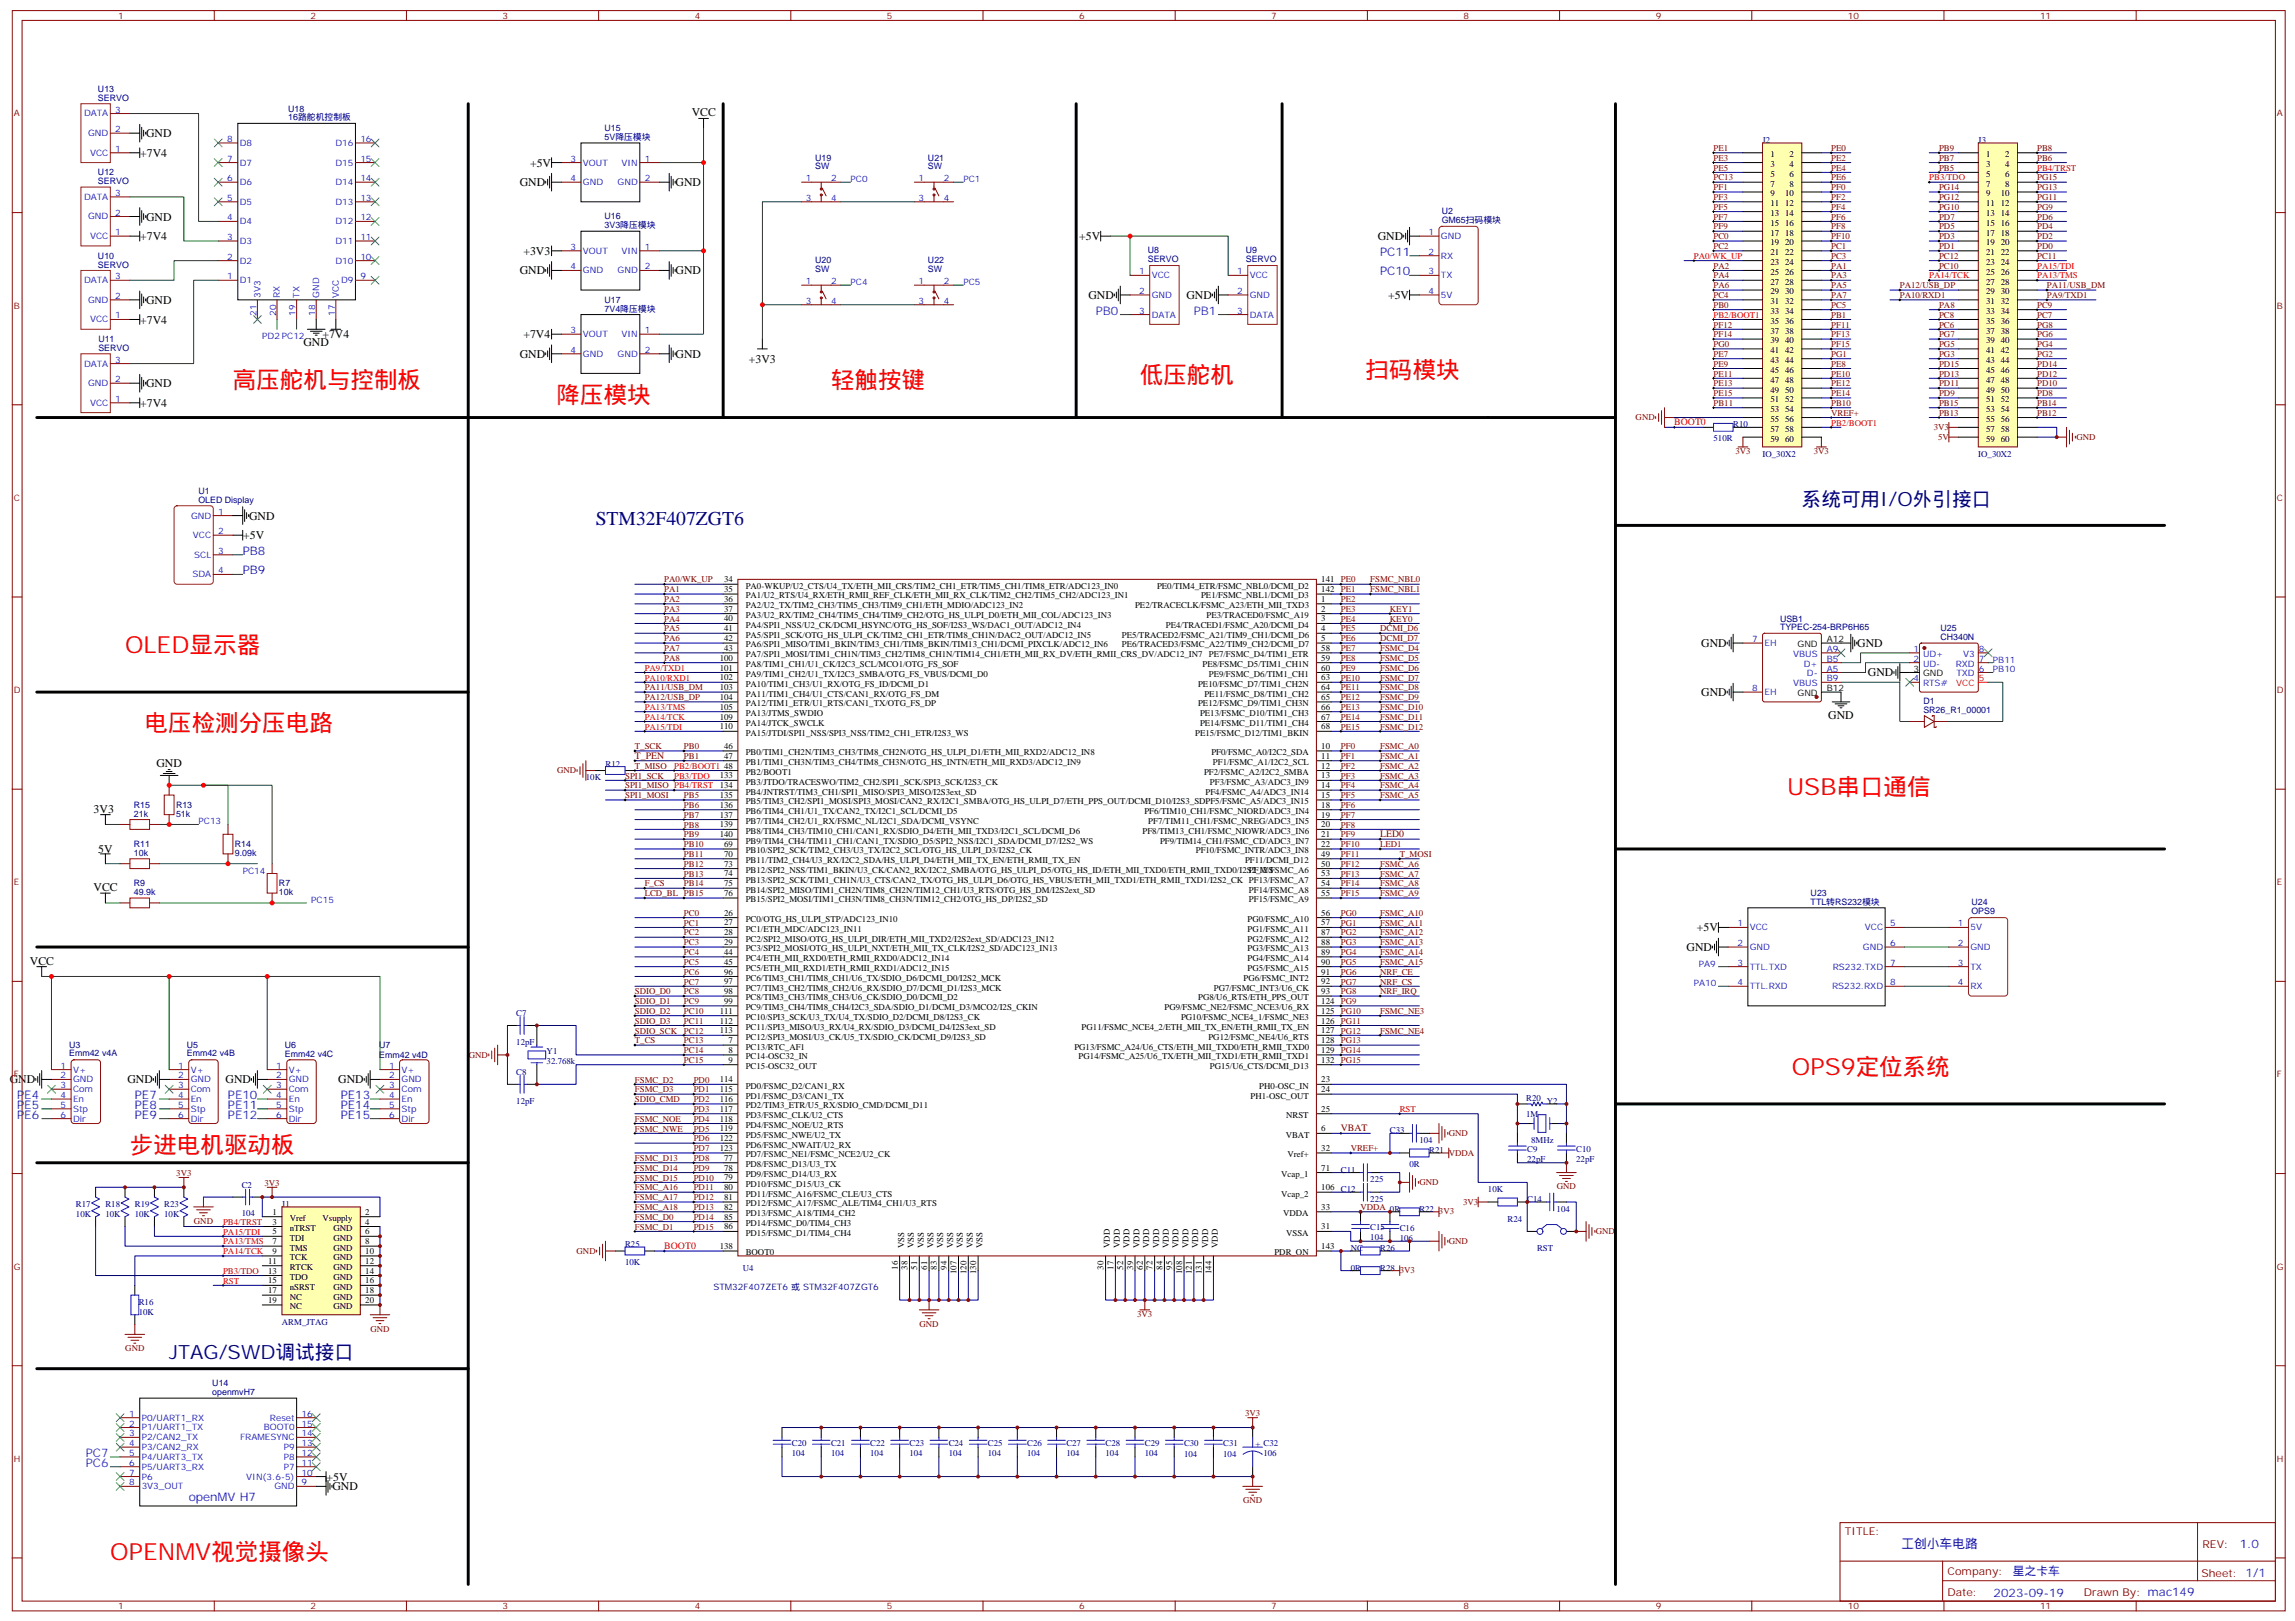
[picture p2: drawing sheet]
<svg xmlns="http://www.w3.org/2000/svg" width="826mm" height="583mm" viewBox="0 0 826 583" stroke-linecap="round" stroke-linejoin="round" font-family="sans-serif">
<defs><g id="words">
<g font-size="8.5" fill="#f00">
<text x="410.1" y="137.9">低压舵机</text>
<text x="491.2" y="136.1">扫码模块</text>
<text x="83.8" y="139.6">高压舵机与控制板</text>
<text x="299" y="139.6">轻触按键</text>
<text x="200.2" y="144.9">降压模块</text>
<text x="45" y="234.9">OLED显示器</text>
<text x="52" y="263.1">电压检测分压电路</text>
<text x="642.9" y="286">USB串口通信</text>
<text x="644.7" y="386.6">OPS9定位系统</text>
<text x="46.7" y="414.8">步进电机驱动板</text>
<text x="39.7" y="561.2">OPENMV视觉摄像头</text>
</g>
<g font-size="7.1" fill="#000080">
<text x="648.2" y="182">系统可用I/O外引接口</text>
<text x="214.3" y="189">STM32F407ZGT6</text>
<text x="60.9" y="488.9">JTAG/SWD调试接口</text>
</g>
<text font-size="4.6" fill="#00f" x="684.1" y="556.8">工创小车电路</text>
<g font-size="4.2">
<text x="248.9" y="41.9">VCC</text>
<text x="52.6" y="49.4">GND</text>
<text x="50.4" y="56.4">+7V4</text>
<text x="190.7" y="59.9">+5V</text>
<text x="187" y="67">GND</text>
<text x="243.1" y="67">GND</text>
<text x="52.6" y="79.3">GND</text>
<text x="50.4" y="86.4">+7V4</text>
<text x="388.3" y="86.4">+5V</text>
<text x="495.7" y="86.4">GND</text>
<text x="188.3" y="91.7">+3V3</text>
<text x="187" y="98.7">GND</text>
<text x="243.1" y="98.7">GND</text>
<text x="391.6" y="107.5">GND</text>
<text x="426.9" y="107.5">GND</text>
<text x="499.4" y="107.5">+5V</text>
<text x="52.6" y="109.3">GND</text>
<text x="50.4" y="116.4">+7V4</text>
<text x="109.2" y="124.5">GND</text>
<text x="116" y="121.6">+7V4</text>
<text x="188.3" y="121.7">+7V4</text>
<text x="187" y="128.7">GND</text>
<text x="243.1" y="128.7">GND</text>
<text x="269.4" y="130.5">+3V3</text>
<text x="52.6" y="139.3">GND</text>
<text x="50.4" y="146.4">+7V4</text>
<text x="89.6" y="186.9">GND</text>
<text x="87.5" y="194">+5V</text>
<text x="612.1" y="232.8">GND</text>
<text x="668.2" y="232.8">GND</text>
<text x="672" y="243.4">GND</text>
<text x="612.1" y="250.4">GND</text>
<text x="657.8" y="258.6">GND</text>
<text x="56.3" y="275.8">GND</text>
<text x="33.7" y="292.4">3V3</text>
<text x="35.3" y="306.9">5V</text>
<text x="33.7" y="320.6">VCC</text>
<text x="610.5" y="335.1">+5V</text>
<text x="10.8" y="347.1">VCC</text>
<text x="606.8" y="342.1">GND</text>
<text x="3.5" y="389.8">GND</text>
<text x="45.9" y="389.8">GND</text>
<text x="81.1" y="389.8">GND</text>
<text x="121.7" y="389.8">GND</text>
<text x="117.5" y="532.7">+5V</text>
<text x="119.6" y="536.2">GND</text>
</g>
<g font-size="4.2" fill="#00f">
<text x="496.5" y="92">PC11</text>
<text x="496.5" y="99.1">PC10</text>
<text x="87.3" y="199.6">PB8</text>
<text x="87.3" y="206.7">PB9</text>
<text x="6.2" y="395.4">PE4</text>
<text x="48.5" y="395.4">PE7</text>
<text x="82" y="395.4">PE10</text>
<text x="122.6" y="395.4">PE13</text>
<text x="6.2" y="398.9">PE5</text>
<text x="48.5" y="398.9">PE8</text>
<text x="82" y="398.9">PE11</text>
<text x="122.6" y="398.9">PE14</text>
<text x="6.2" y="402.4">PE6</text>
<text x="48.5" y="402.4">PE9</text>
<text x="82" y="402.4">PE12</text>
<text x="122.6" y="402.4">PE15</text>
<text x="67.9" y="540">openMV H7</text>
<text x="805.8" y="557.1">1.0</text>
<text x="724.2" y="566.6">星之卡车</text>
<text x="717.2" y="574.4">2023-09-19</text>
</g>
<g font-size="4.2" fill="#03f">
<text x="394.2" y="113.2">PB0</text>
<text x="429.5" y="113.2">PB1</text>
<text x="30.9" y="524.2">PC7</text>
<text x="30.9" y="527.7">PC6</text>
</g>
<g font-size="3.9" fill="#800">
<text x="663.8" y="552.4">TITLE:</text>
<text x="792.4" y="557.1">REV:</text>
<text x="700.7" y="566.6">Company:</text>
<text x="792" y="567.2">Sheet: 1/1</text>
<text x="700.7" y="574.3">Date:</text>
<text x="749.7" y="574.3">Drawn By: mac149</text>
</g>
<g font-size="3.5" fill="#f00">
<text x="602.4" y="153">BOOT0</text>
<text x="239" y="449.4">BOOT0</text>
</g>
<g font-size="3.5" fill="#800000">
<text x="228.4" y="273">T_PEN</text>
<text x="496.5" y="301.2">LED0</text>
<text x="482.4" y="407">VBAT</text>
</g>
<g font-size="3.2" fill="#800">
<text x="42.5" y="6.8">1</text>
<text x="111.7" y="6.8">2</text>
<text x="180.8" y="6.8">3</text>
<text x="249.9" y="6.8">4</text>
<text x="319.1" y="6.8">5</text>
<text x="388.2" y="6.8">6</text>
<text x="457.4" y="6.8">7</text>
<text x="526.5" y="6.8">8</text>
<text x="595.7" y="6.8">9</text>
<text x="664.8" y="6.8">10</text>
<text x="734" y="6.8">11</text>
<text x="4.9" y="41.9">A</text>
<text x="819.1" y="41.9">A</text>
<text x="4.9" y="111.1">B</text>
<text x="819.1" y="111.1">B</text>
<text x="4.9" y="180.2">C</text>
<text x="819.1" y="180.2">C</text>
<text x="4.9" y="249.3">D</text>
<text x="819.1" y="249.3">D</text>
<text x="4.9" y="318.5">E</text>
<text x="819.1" y="318.5">E</text>
<text x="4.9" y="387.6">F</text>
<text x="819.1" y="387.6">F</text>
<text x="4.9" y="456.8">G</text>
<text x="819.1" y="456.8">G</text>
<text x="4.9" y="525.9">H</text>
<text x="819.1" y="525.9">H</text>
<text x="42.5" y="579">1</text>
<text x="111.7" y="579">2</text>
<text x="180.8" y="579">3</text>
<text x="249.9" y="579">4</text>
<text x="319.1" y="579">5</text>
<text x="388.2" y="579">6</text>
<text x="457.4" y="579">7</text>
<text x="526.5" y="579">8</text>
<text x="595.7" y="579">9</text>
<text x="664.8" y="579">10</text>
<text x="734" y="579">11</text>
</g>
<g font-size="3.2" fill="#000080">
<text x="35.3" y="33.1">U13</text>
<text x="35.3" y="36.3">SERVO</text>
<text x="103.7" y="40.1">U18</text>
<text x="103.7" y="43.3">16路舵机控制板</text>
<text x="217.5" y="47.2">U15</text>
<text x="217.5" y="50.4">5V降压模块</text>
<text x="634.1" y="51.4">J2</text>
<text x="711.7" y="51.4">J3</text>
<text x="293.3" y="57.7">U19</text>
<text x="333.9" y="57.7">U21</text>
<text x="35.3" y="63.1">U12</text>
<text x="293.3" y="60.9">SW</text>
<text x="333.9" y="60.9">SW</text>
<text x="35.3" y="66.3">SERVO</text>
<text x="518.7" y="77.1">U2</text>
<text x="217.5" y="82.1">3V3降压模块</text>
<text x="217.5" y="79">U16</text>
<text x="518.7" y="80.3">GM65扫码模块</text>
<text x="35.3" y="93.1">U10</text>
<text x="293.3" y="94.8">U20</text>
<text x="333.9" y="94.8">U22</text>
<text x="412.9" y="94.3">SERVO</text>
<text x="412.9" y="91.1">U8</text>
<text x="448.2" y="94.3">SERVO</text>
<text x="448.2" y="91.1">U9</text>
<text x="35.3" y="96.2">SERVO</text>
<text x="293.3" y="97.9">SW</text>
<text x="333.9" y="97.9">SW</text>
<text x="217.5" y="112.1">7V4降压模块</text>
<text x="217.5" y="108.9">U17</text>
<text x="35.4" y="123">U11</text>
<text x="35.4" y="126.2">SERVO</text>
<text x="623.5" y="153.7">R10</text>
<text x="616.5" y="158.7">510R</text>
<text x="634.1" y="164.3">IO_30X2</text>
<text x="711.7" y="164.3">IO_30X2</text>
<text x="71.4" y="177.7">U1</text>
<text x="71.4" y="180.8">OLED Display</text>
<text x="640.4" y="226.8">TYPEC-254-BRP6H65</text>
<text x="640.4" y="223.6">USB1</text>
<text x="698.1" y="227.1">U25</text>
<text x="698.1" y="230.3">CH340N</text>
<text x="692" y="256.4">SR26_R1_00001</text>
<text x="692" y="253.2">D1</text>
<text x="217.8" y="275.8">R12</text>
<text x="210.8" y="280.7">10K</text>
<text x="48.2" y="293.8">21k</text>
<text x="48.2" y="290.6">R15</text>
<text x="63.3" y="293.9">51k</text>
<text x="63.3" y="290.7">R13</text>
<text x="48.2" y="304.7">R11</text>
<text x="84.5" y="304.8">R14</text>
<text x="48.2" y="307.9">10k</text>
<text x="84.5" y="308">9.09k</text>
<text x="48.2" y="322">49.9k</text>
<text x="48.2" y="318.9">R9</text>
<text x="100.4" y="322.1">10k</text>
<text x="100.4" y="318.9">R7</text>
<text x="651.4" y="322.4">U23</text>
<text x="651.4" y="325.5">TTL转RS232模块</text>
<text x="709.3" y="328.9">OPS9</text>
<text x="709.3" y="325.7">U24</text>
<text x="185.7" y="365.4">C7</text>
<text x="24.9" y="376.9">U3</text>
<text x="67.2" y="376.9">U5</text>
<text x="102.5" y="377.1">U6</text>
<text x="136.4" y="377.1">U7</text>
<text x="185.7" y="376">12pF</text>
<text x="24.9" y="380.1">Emm42 v4A</text>
<text x="67.2" y="380.1">Emm42 v4B</text>
<text x="102.5" y="380.2">Emm42 v4C</text>
<text x="136.5" y="380.7">Emm42 v4D</text>
<text x="196.7" y="379.2">Y1</text>
<text x="196.7" y="382.7">32.768k</text>
<text x="185.7" y="386.6">C8</text>
<text x="185.7" y="397.2">12pF</text>
<text x="549.1" y="401.7">1M</text>
<text x="549.1" y="396.1">R20</text>
<text x="556.5" y="397.2">Y2</text>
<text x="500.1" y="407.7">C33</text>
<text x="510.6" y="411.3">104</text>
<text x="550.9" y="411.3">8MHz</text>
<text x="507.1" y="419.7">0R</text>
<text x="514.2" y="414.8">R21</text>
<text x="549.5" y="418">22pF</text>
<text x="549.5" y="414.4">C9</text>
<text x="567.1" y="418">22pF</text>
<text x="567.1" y="414.4">C10</text>
<text x="482.4" y="421.9">C11</text>
<text x="493" y="425.4">225</text>
<text x="87" y="427.5">C2</text>
<text x="482.4" y="428.9">C12</text>
<text x="535.3" y="428.9">10K</text>
<text x="27.3" y="437.7">10K</text>
<text x="27.3" y="434.2">R17</text>
<text x="37.9" y="437.7">10K</text>
<text x="37.9" y="434.2">R18</text>
<text x="48.5" y="437.7">10K</text>
<text x="48.5" y="434.2">R19</text>
<text x="59.1" y="437.7">10K</text>
<text x="59.1" y="434.2">R23</text>
<text x="87" y="437.4">104</text>
<text x="101.4" y="434.2">J1</text>
<text x="493" y="432.4">225</text>
<text x="510.6" y="436">R22</text>
<text x="549.5" y="432.4">C14</text>
<text x="560" y="436">104</text>
<text x="493" y="442.7">C15</text>
<text x="503.6" y="443">C16</text>
<text x="542.4" y="439.5">R24</text>
<text x="224.9" y="448.7">R25</text>
<text x="493" y="446.2">104</text>
<text x="503.6" y="446.5">106</text>
<text x="224.9" y="455">10K</text>
<text x="486" y="450.1">NC</text>
<text x="496.5" y="450.1">R26</text>
<text x="553" y="450.1">RST</text>
<text x="267.2" y="457.1">U4</text>
<text x="486" y="457.1">0R</text>
<text x="496.5" y="457.1">R28</text>
<text x="256.6" y="464.2">STM32F407ZET6 或 STM32F407ZGT6</text>
<text x="49.9" y="473">10K</text>
<text x="49.9" y="469.5">R16</text>
<text x="101.4" y="476.5">ARM_JTAG</text>
<text x="76.4" y="501.9">openmvH7</text>
<text x="76.4" y="498.8">U14</text>
<text x="284.9" y="520.3">C20</text>
<text x="299" y="520.3">C21</text>
<text x="313.1" y="520.3">C22</text>
<text x="327.2" y="520.3">C23</text>
<text x="341.3" y="520.3">C24</text>
<text x="355.4" y="520.3">C25</text>
<text x="369.5" y="520.3">C26</text>
<text x="383.6" y="520.3">C27</text>
<text x="397.8" y="520.3">C28</text>
<text x="411.9" y="520.3">C29</text>
<text x="426" y="520.3">C30</text>
<text x="440.1" y="520.3">C31</text>
<text x="451.7" y="520.6">+ C32</text>
<text x="284.9" y="523.8">104</text>
<text x="299" y="523.8">104</text>
<text x="313.1" y="523.8">104</text>
<text x="327.2" y="523.8">104</text>
<text x="341.3" y="523.8">104</text>
<text x="355.4" y="523.8">104</text>
<text x="369.5" y="523.8">104</text>
<text x="383.6" y="523.8">104</text>
<text x="397.8" y="523.8">104</text>
<text x="411.9" y="523.8">104</text>
<text x="426" y="524.2">104</text>
<text x="440.1" y="524.2">104</text>
<text x="454.6" y="523.8">106</text>
</g>
<g font-size="3.2" fill="#00f">
<text x="30.2" y="41.9">DATA</text>
<text x="41.5" y="40.5">3</text>
<text x="41.5" y="47.6">2</text>
<text x="31.7" y="49">GND</text>
<text x="81.8" y="51.1">8</text>
<text x="86.3" y="52.5">D8</text>
<text x="120.7" y="52.5">D16</text>
<text x="129.6" y="51.1">16</text>
<text x="32.4" y="56">VCC</text>
<text x="41.5" y="54.6">1</text>
<text x="81.8" y="58.1">7</text>
<text x="86.3" y="59.5">D7</text>
<text x="120.7" y="59.5">D15</text>
<text x="129.6" y="58.1">15</text>
<text x="205.2" y="58.1">3</text>
<text x="209.7" y="59.5">VOUT</text>
<text x="223.6" y="59.5">VIN</text>
<text x="232" y="58.1">1</text>
<text x="81.8" y="65.2">6</text>
<text x="129.6" y="65.2">14</text>
<text x="205.2" y="65.2">4</text>
<text x="232" y="65.2">2</text>
<text x="289.9" y="65.2">1</text>
<text x="299" y="65.2">2</text>
<text x="306" y="65.5">PC0</text>
<text x="330.5" y="65.2">1</text>
<text x="339.5" y="65.2">2</text>
<text x="346.6" y="65.5">PC1</text>
<text x="30.2" y="71.9">DATA</text>
<text x="41.5" y="70.5">3</text>
<text x="86.3" y="66.6">D6</text>
<text x="120.7" y="66.6">D14</text>
<text x="209.7" y="66.6">GND</text>
<text x="222.2" y="66.6">GND</text>
<text x="41.5" y="77.5">2</text>
<text x="81.8" y="72.2">5</text>
<text x="86.3" y="73.7">D5</text>
<text x="120.7" y="73.7">D13</text>
<text x="129.6" y="72.2">13</text>
<text x="289.9" y="72.2">3</text>
<text x="299" y="72.2">4</text>
<text x="330.5" y="72.2">3</text>
<text x="339.5" y="72.2">4</text>
<text x="31.7" y="79">GND</text>
<text x="81.8" y="79.3">4</text>
<text x="86.3" y="80.7">D4</text>
<text x="120.7" y="80.7">D12</text>
<text x="129.6" y="79.3">12</text>
<text x="32.4" y="86">VCC</text>
<text x="41.5" y="84.6">1</text>
<text x="81.8" y="86.4">3</text>
<text x="86.3" y="87.8">D3</text>
<text x="120.7" y="87.8">D11</text>
<text x="129.6" y="86.4">11</text>
<text x="205.2" y="89.9">3</text>
<text x="232" y="89.9">1</text>
<text x="513.9" y="84.6">1</text>
<text x="518.4" y="86">GND</text>
<text x="81.8" y="93.4">2</text>
<text x="86.3" y="94.8">D2</text>
<text x="120.7" y="94.8">D10</text>
<text x="129.6" y="93.4">10</text>
<text x="209.7" y="91.3">VOUT</text>
<text x="223.6" y="91.3">VIN</text>
<text x="513.9" y="91.7">2</text>
<text x="518.4" y="93.1">RX</text>
<text x="30.2" y="101.9">DATA</text>
<text x="41.5" y="100.5">3</text>
<text x="81.8" y="100.5">1</text>
<text x="86.3" y="101.9">D1</text>
<text x="122.7" y="101.9">D9</text>
<text x="129.6" y="100.5">9</text>
<text x="205.2" y="96.9">4</text>
<text x="209.7" y="98.4">GND</text>
<text x="222.2" y="98.4">GND</text>
<text x="232" y="96.9">2</text>
<text x="409.9" y="98.7">1</text>
<text x="414.3" y="100.1">VCC</text>
<text x="445.1" y="98.7">1</text>
<text x="449.6" y="100.1">VCC</text>
<text x="513.9" y="98.7">3</text>
<text x="518.4" y="100.1">TX</text>
<text x="41.5" y="107.5">2</text>
<text x="93.7" y="107.2" transform="rotate(-90 93.7 107.2)">3V3</text>
<text x="100.7" y="107.2" transform="rotate(-90 100.7 107.2)">RX</text>
<text x="107.8" y="107.2" transform="rotate(-90 107.8 107.2)">TX</text>
<text x="114.8" y="107.2" transform="rotate(-90 114.8 107.2)">GND</text>
<text x="121.9" y="107.2" transform="rotate(-90 121.9 107.2)">VCC</text>
<text x="289.9" y="102.2">1</text>
<text x="299" y="102.2">2</text>
<text x="306" y="102.6">PC4</text>
<text x="330.5" y="102.2">1</text>
<text x="339.5" y="102.2">2</text>
<text x="346.6" y="102.6">PC5</text>
<text x="409.9" y="105.8">2</text>
<text x="414.3" y="107.2">GND</text>
<text x="445.1" y="105.8">2</text>
<text x="449.6" y="107.2">GND</text>
<text x="513.9" y="105.8">4</text>
<text x="518.4" y="107.2">5V</text>
<text x="31.7" y="108.9">GND</text>
<text x="92.3" y="113.7" transform="rotate(-90 92.3 113.7)">21</text>
<text x="99.3" y="113.7" transform="rotate(-90 99.3 113.7)">20</text>
<text x="106.4" y="113.7" transform="rotate(-90 106.4 113.7)">19</text>
<text x="113.4" y="113.7" transform="rotate(-90 113.4 113.7)">18</text>
<text x="120.5" y="113.7" transform="rotate(-90 120.5 113.7)">17</text>
<text x="289.9" y="109.3">3</text>
<text x="299" y="109.3">4</text>
<text x="330.5" y="109.3">3</text>
<text x="339.5" y="109.3">4</text>
<text x="409.9" y="112.8">3</text>
<text x="445.1" y="112.8">3</text>
<text x="32.4" y="116">VCC</text>
<text x="41.5" y="114.6">1</text>
<text x="205.2" y="119.9">3</text>
<text x="232" y="119.9">1</text>
<text x="414.3" y="114.2">DATA</text>
<text x="449.6" y="114.2">DATA</text>
<text x="94.4" y="122">PD2 PC12</text>
<text x="209.7" y="121.3">VOUT</text>
<text x="223.6" y="121.3">VIN</text>
<text x="30.2" y="131.9">DATA</text>
<text x="41.5" y="130.5">3</text>
<text x="205.2" y="126.9">4</text>
<text x="209.7" y="128.3">GND</text>
<text x="222.2" y="128.3">GND</text>
<text x="232" y="126.9">2</text>
<text x="41.5" y="137.5">2</text>
<text x="31.7" y="138.9">GND</text>
<text x="32.4" y="146">VCC</text>
<text x="41.5" y="144.6">1</text>
<text x="78.5" y="185.1">1</text>
<text x="68.7" y="186.5">GND</text>
<text x="69.4" y="193.6">VCC</text>
<text x="78.5" y="192.2">2</text>
<text x="69.9" y="200.7">SCL</text>
<text x="78.5" y="199.2">3</text>
<text x="69.2" y="207.7">SDA</text>
<text x="78.5" y="206.3">4</text>
<text x="630.3" y="231">7</text>
<text x="634.8" y="232.4">EH</text>
<text x="645.1" y="236.3">VBUS</text>
<text x="648.9" y="239.8">D+</text>
<text x="657.2" y="238.1">B5</text>
<text x="657.2" y="234.5">A9</text>
<text x="688.4" y="234.5">1</text>
<text x="688.4" y="238.1">2</text>
<text x="691.9" y="236.3">UD+</text>
<text x="691.9" y="239.8">UD-</text>
<text x="703.6" y="239.8">RXD</text>
<text x="706.2" y="236.3">V3</text>
<text x="711.9" y="238.1">7</text>
<text x="711.9" y="234.5">8</text>
<text x="717" y="238.4">PB11</text>
<text x="650.1" y="243.3">D-</text>
<text x="657.2" y="245.1">B9</text>
<text x="657.2" y="241.6">A5</text>
<text x="688.4" y="245.1">4</text>
<text x="703.8" y="243.3">TXD</text>
<text x="711.9" y="241.6">6</text>
<text x="717" y="241.9">PB10</text>
<text x="630.3" y="248.6">8</text>
<text x="634.8" y="250">EH</text>
<text x="645.1" y="246.9">VBUS</text>
<text x="691.9" y="246.9">RTS#</text>
<text x="71.4" y="296.6">PC13</text>
<text x="87.3" y="314.3">PC14</text>
<text x="112" y="324.8">PC15</text>
<text x="625" y="333.3">1</text>
<text x="629.5" y="334.7">VCC</text>
<text x="670.9" y="334.7">VCC</text>
<text x="680" y="333.3">5</text>
<text x="704.4" y="333.3">1</text>
<text x="708.9" y="334.7">5V</text>
<text x="625" y="340.4">2</text>
<text x="629.5" y="341.8">GND</text>
<text x="670.2" y="341.8">GND</text>
<text x="680" y="340.4">6</text>
<text x="704.4" y="340.4">2</text>
<text x="708.9" y="341.8">GND</text>
<text x="611.2" y="347.8">PA9</text>
<text x="625" y="347.4">3</text>
<text x="680" y="347.4">7</text>
<text x="704.4" y="347.4">3</text>
<text x="629.5" y="348.8">TTL.TXD</text>
<text x="659.4" y="348.8">RS232.TXD</text>
<text x="708.9" y="348.8">TX</text>
<text x="609.4" y="354.8">PA10</text>
<text x="625" y="354.5">4</text>
<text x="629.5" y="355.9">TTL.RXD</text>
<text x="659.1" y="355.9">RS232.RXD</text>
<text x="680" y="354.5">8</text>
<text x="704.4" y="354.5">4</text>
<text x="708.9" y="355.9">RX</text>
<text x="21.8" y="388">2</text>
<text x="21.8" y="384.5">1</text>
<text x="26.3" y="389.4">GND</text>
<text x="26.3" y="385.9">V+</text>
<text x="64.1" y="388">2</text>
<text x="64.1" y="384.5">1</text>
<text x="68.6" y="389.4">GND</text>
<text x="68.6" y="385.9">V+</text>
<text x="99.4" y="388">2</text>
<text x="99.4" y="384.5">1</text>
<text x="103.9" y="389.4">GND</text>
<text x="103.9" y="385.9">V+</text>
<text x="140" y="388">2</text>
<text x="140" y="384.5">1</text>
<text x="144.5" y="389.4">GND</text>
<text x="144.5" y="385.9">V+</text>
<text x="21.8" y="395">4</text>
<text x="21.8" y="391.5">3</text>
<text x="26.3" y="392.9">Com</text>
<text x="64.1" y="395">4</text>
<text x="64.1" y="391.5">3</text>
<text x="68.6" y="392.9">Com</text>
<text x="99.4" y="395">4</text>
<text x="99.4" y="391.5">3</text>
<text x="103.9" y="392.9">Com</text>
<text x="140" y="395">4</text>
<text x="140" y="391.5">3</text>
<text x="144.5" y="392.9">Com</text>
<text x="21.8" y="398.6">5</text>
<text x="26.3" y="400">Stp</text>
<text x="26.3" y="396.5">En</text>
<text x="64.1" y="398.6">5</text>
<text x="68.6" y="400">Stp</text>
<text x="68.6" y="396.5">En</text>
<text x="99.4" y="398.6">5</text>
<text x="103.9" y="400">Stp</text>
<text x="103.9" y="396.5">En</text>
<text x="140" y="398.6">5</text>
<text x="144.5" y="400">Stp</text>
<text x="144.5" y="396.5">En</text>
<text x="21.8" y="402.1">6</text>
<text x="26.3" y="403.5">Dir</text>
<text x="64.1" y="402.1">6</text>
<text x="68.6" y="403.5">Dir</text>
<text x="99.4" y="402.1">6</text>
<text x="103.9" y="403.5">Dir</text>
<text x="140" y="402.1">6</text>
<text x="144.5" y="403.5">Dir</text>
<text x="46.5" y="509.7">1</text>
<text x="108.5" y="509.7">16</text>
<text x="46.5" y="513.2">2</text>
<text x="51" y="511.1">P0/UART1_RX</text>
<text x="51" y="514.6">P1/UART1_TX</text>
<text x="94.9" y="514.6">BOOT0</text>
<text x="97.1" y="511.1">Reset</text>
<text x="108.5" y="513.2">15</text>
<text x="46.5" y="516.7">3</text>
<text x="46.5" y="520.3">4</text>
<text x="51" y="518.2">P2/CAN2_TX</text>
<text x="51" y="521.7">P3/CAN2_RX</text>
<text x="86.4" y="518.2">FRAMESYNC</text>
<text x="102.1" y="521.7">P9</text>
<text x="108.5" y="520.3">13</text>
<text x="108.5" y="516.7">14</text>
<text x="46.5" y="523.8">5</text>
<text x="46.5" y="527.3">6</text>
<text x="51" y="525.2">P4/UART3_TX</text>
<text x="102.1" y="525.2">P8</text>
<text x="108.5" y="527.3">11</text>
<text x="108.5" y="523.8">12</text>
<text x="46.5" y="530.9">7</text>
<text x="51" y="528.7">P5/UART3_RX</text>
<text x="51" y="532.3">P6</text>
<text x="88.6" y="532.3">VIN(3.6-5)</text>
<text x="102.1" y="528.7">P7</text>
<text x="108.5" y="530.9">10</text>
<text x="46.5" y="534.4">8</text>
<text x="51" y="535.8">3V3_OUT</text>
<text x="98.7" y="535.8">GND</text>
<text x="108.5" y="534.4">9</text>
</g>
<g font-size="3.2" fill="#800000">
<text x="616.5" y="54.3">PE1</text>
<text x="616.5" y="57.9">PE3</text>
<text x="658.8" y="54.3">PE0</text>
<text x="658.8" y="57.9">PE2</text>
<text x="697.6" y="57.9">PB7</text>
<text x="697.6" y="54.3">PB9</text>
<text x="732.9" y="57.9">PB6</text>
<text x="732.9" y="54.3">PB8</text>
<text x="616.5" y="61.4">PE5</text>
<text x="616.5" y="64.9">PC13</text>
<text x="658.8" y="61.4">PE4</text>
<text x="658.8" y="64.9">PE6</text>
<text x="697.6" y="61.4">PB5</text>
<text x="732.9" y="64.9">PG15</text>
<text x="616.5" y="68.4">PF1</text>
<text x="616.5" y="72">PF3</text>
<text x="658.8" y="68.4">PF0</text>
<text x="658.8" y="72">PF2</text>
<text x="697.6" y="72">PG12</text>
<text x="697.6" y="68.4">PG14</text>
<text x="732.9" y="72">PG11</text>
<text x="732.9" y="68.4">PG13</text>
<text x="616.5" y="75.5">PF5</text>
<text x="658.8" y="75.5">PF4</text>
<text x="697.6" y="75.5">PG10</text>
<text x="732.9" y="75.5">PG9</text>
<text x="616.5" y="79">PF7</text>
<text x="616.5" y="82.6">PF9</text>
<text x="658.8" y="79">PF6</text>
<text x="658.8" y="82.6">PF8</text>
<text x="697.6" y="82.6">PD5</text>
<text x="697.6" y="79">PD7</text>
<text x="732.9" y="82.6">PD4</text>
<text x="732.9" y="79">PD6</text>
<text x="616.5" y="86.1">PC0</text>
<text x="616.5" y="89.6">PC2</text>
<text x="658.8" y="86.1">PF10</text>
<text x="658.8" y="89.6">PC1</text>
<text x="697.6" y="89.6">PD1</text>
<text x="697.6" y="86.1">PD3</text>
<text x="732.9" y="89.6">PD0</text>
<text x="732.9" y="86.1">PD2</text>
<text x="658.8" y="93.1">PC3</text>
<text x="697.6" y="93.1">PC12</text>
<text x="732.9" y="93.1">PC11</text>
<text x="616.5" y="96.7">PA2</text>
<text x="616.5" y="100.2">PA4</text>
<text x="658.8" y="96.7">PA1</text>
<text x="658.8" y="100.2">PA3</text>
<text x="697.6" y="96.7">PC10</text>
<text x="616.5" y="103.7">PA6</text>
<text x="616.5" y="107.2">PC4</text>
<text x="658.8" y="103.7">PA5</text>
<text x="658.8" y="107.2">PA7</text>
<text x="683.5" y="107.2">PA10/RXD1</text>
<text x="683.5" y="103.7">PA12/USB_DP</text>
<text x="736.4" y="107.2">PA9/TXD1</text>
<text x="736.4" y="103.7">PA11/USB_DM</text>
<text x="616.5" y="110.8">PB0</text>
<text x="658.8" y="110.8">PC5</text>
<text x="697.6" y="110.8">PA8</text>
<text x="732.9" y="110.8">PC9</text>
<text x="616.5" y="117.8">PF12</text>
<text x="658.8" y="114.3">PB1</text>
<text x="658.8" y="117.8">PF11</text>
<text x="697.6" y="117.8">PC6</text>
<text x="697.6" y="114.3">PC8</text>
<text x="732.9" y="117.8">PG8</text>
<text x="732.9" y="114.3">PC7</text>
<text x="616.5" y="121.4">PF14</text>
<text x="616.5" y="124.9">PG0</text>
<text x="658.8" y="121.4">PF13</text>
<text x="658.8" y="124.9">PF15</text>
<text x="697.6" y="124.9">PG5</text>
<text x="697.6" y="121.4">PG7</text>
<text x="732.9" y="124.9">PG4</text>
<text x="732.9" y="121.4">PG6</text>
<text x="616.5" y="128.4">PE7</text>
<text x="616.5" y="131.9">PE9</text>
<text x="658.8" y="128.4">PG1</text>
<text x="658.8" y="131.9">PE8</text>
<text x="697.6" y="131.9">PD15</text>
<text x="697.6" y="128.4">PG3</text>
<text x="732.9" y="131.9">PD14</text>
<text x="732.9" y="128.4">PG2</text>
<text x="616.5" y="135.5">PE11</text>
<text x="658.8" y="135.5">PE10</text>
<text x="697.6" y="135.5">PD13</text>
<text x="732.9" y="135.5">PD12</text>
<text x="616.5" y="139">PE13</text>
<text x="616.5" y="142.5">PE15</text>
<text x="658.8" y="139">PE12</text>
<text x="658.8" y="142.5">PE14</text>
<text x="697.6" y="142.5">PD9</text>
<text x="697.6" y="139">PD11</text>
<text x="732.9" y="142.5">PD8</text>
<text x="732.9" y="139">PD10</text>
<text x="616.5" y="146.1">PB11</text>
<text x="658.8" y="146.1">PB10</text>
<text x="658.8" y="149.6">VREF+</text>
<text x="697.6" y="149.6">PB13</text>
<text x="697.6" y="146.1">PB15</text>
<text x="732.9" y="149.6">PB12</text>
<text x="732.9" y="146.1">PB14</text>
<text x="588.5" y="151.2">GND</text>
<text x="695.7" y="154.7">3V3</text>
<text x="697.3" y="158.2">5V</text>
<text x="747" y="158.2">GND</text>
<text x="624.3" y="163.3">3V3</text>
<text x="652.6" y="163.3">3V3</text>
<text x="239" y="209.6">PA0/WK_UP</text>
<text x="482.4" y="209.6">PE0</text>
<text x="493" y="209.6">FSMC_NBL0</text>
<text x="239" y="213.1">PA1</text>
<text x="482.4" y="213.1">PE1</text>
<text x="493" y="213.1">FSMC_NBL1</text>
<text x="239" y="216.6">PA2</text>
<text x="239" y="220.1">PA3</text>
<text x="482.4" y="216.6">PE2</text>
<text x="482.4" y="220.1">PE3</text>
<text x="500.1" y="220.1">KEY1</text>
<text x="239" y="223.7">PA4</text>
<text x="239" y="227.2">PA5</text>
<text x="482.4" y="223.7">PE4</text>
<text x="482.4" y="227.2">PE5</text>
<text x="496.5" y="227.2">DCMI_D6</text>
<text x="500.1" y="223.7">KEY0</text>
<text x="239" y="230.7">PA6</text>
<text x="482.4" y="230.7">PE6</text>
<text x="496.5" y="230.7">DCMI_D7</text>
<text x="239" y="234.2">PA7</text>
<text x="239" y="237.8">PA8</text>
<text x="482.4" y="234.2">PE7</text>
<text x="482.4" y="237.8">PE8</text>
<text x="496.5" y="234.2">FSMC_D4</text>
<text x="496.5" y="237.8">FSMC_D5</text>
<text x="482.4" y="241.3">PE9</text>
<text x="482.4" y="244.8">PE10</text>
<text x="496.5" y="241.3">FSMC_D6</text>
<text x="496.5" y="244.8">FSMC_D7</text>
<text x="232" y="251.9">PA12/USB_DP</text>
<text x="232" y="248.4">PA11/USB_DM</text>
<text x="482.4" y="248.4">PE11</text>
<text x="482.4" y="251.9">PE12</text>
<text x="496.5" y="248.4">FSMC_D8</text>
<text x="496.5" y="251.9">FSMC_D9</text>
<text x="482.4" y="255.4">PE13</text>
<text x="496.5" y="255.4">FSMC_D10</text>
<text x="482.4" y="258.9">PE14</text>
<text x="482.4" y="262.5">PE15</text>
<text x="496.5" y="258.9">FSMC_D11</text>
<text x="496.5" y="262.5">FSMC_D12</text>
<text x="228.4" y="269.5">T_SCK</text>
<text x="246.1" y="269.5">PB0</text>
<text x="482.4" y="269.5">PF0</text>
<text x="496.5" y="269.5">FSMC_A0</text>
<text x="246.1" y="273.1">PB1</text>
<text x="482.4" y="273.1">PF1</text>
<text x="496.5" y="273.1">FSMC_A1</text>
<text x="200.4" y="278.2">GND</text>
<text x="224.9" y="280.1">SPI1_SCK</text>
<text x="228.4" y="276.6">T_MISO</text>
<text x="482.4" y="276.6">PF2</text>
<text x="482.4" y="280.1">PF3</text>
<text x="496.5" y="276.6">FSMC_A2</text>
<text x="496.5" y="280.1">FSMC_A3</text>
<text x="224.9" y="283.6">SPI1_MISO PB4/TRST</text>
<text x="224.9" y="287.2">SPI1_MOSI</text>
<text x="246.1" y="287.2">PB5</text>
<text x="482.4" y="283.6">PF4</text>
<text x="482.4" y="287.2">PF5</text>
<text x="496.5" y="283.6">FSMC_A4</text>
<text x="496.5" y="287.2">FSMC_A5</text>
<text x="246.1" y="290.7">PB6</text>
<text x="482.4" y="290.7">PF6</text>
<text x="246.1" y="294.2">PB7</text>
<text x="246.1" y="297.7">PB8</text>
<text x="482.4" y="294.2">PF7</text>
<text x="482.4" y="297.7">PF8</text>
<text x="246.1" y="301.3">PB9</text>
<text x="246.1" y="304.8">PB10</text>
<text x="482.4" y="301.3">PF9</text>
<text x="482.4" y="304.8">PF10</text>
<text x="496.5" y="304.8">LED1</text>
<text x="246.1" y="308.3">PB11</text>
<text x="246.1" y="311.9">PB12</text>
<text x="482.4" y="308.3">PF11</text>
<text x="482.4" y="311.9">PF12</text>
<text x="496.5" y="311.9">FSMC_A6</text>
<text x="503.6" y="308.3">T_MOSI</text>
<text x="246.1" y="315.4">PB13</text>
<text x="482.4" y="315.4">PF13</text>
<text x="496.5" y="315.4">FSMC_A7</text>
<text x="232" y="322.4">LCD_BL PB15</text>
<text x="232" y="318.9">F_CS</text>
<text x="246.1" y="318.9">PB14</text>
<text x="482.4" y="318.9">PF14</text>
<text x="482.4" y="322.4">PF15</text>
<text x="496.5" y="318.9">FSMC_A8</text>
<text x="496.5" y="322.4">FSMC_A9</text>
<text x="246.1" y="329.5">PC0</text>
<text x="482.4" y="329.5">PG0</text>
<text x="496.5" y="329.5">FSMC_A10</text>
<text x="246.1" y="333">PC1</text>
<text x="482.4" y="333">PG1</text>
<text x="496.5" y="333">FSMC_A11</text>
<text x="246.1" y="336.5">PC2</text>
<text x="246.1" y="340.1">PC3</text>
<text x="482.4" y="336.5">PG2</text>
<text x="482.4" y="340.1">PG3</text>
<text x="496.5" y="336.5">FSMC_A12</text>
<text x="496.5" y="340.1">FSMC_A13</text>
<text x="246.1" y="343.6">PC4</text>
<text x="246.1" y="347.1">PC5</text>
<text x="482.4" y="343.6">PG4</text>
<text x="482.4" y="347.1">PG5</text>
<text x="496.5" y="343.6">FSMC_A14</text>
<text x="496.5" y="347.1">FSMC_A15</text>
<text x="246.1" y="350.7">PC6</text>
<text x="482.4" y="350.7">PG6</text>
<text x="496.5" y="350.7">NRF_CE</text>
<text x="228.4" y="357.7">SDIO_D0</text>
<text x="246.1" y="354.2">PC7</text>
<text x="246.1" y="357.7">PC8</text>
<text x="482.4" y="354.2">PG7</text>
<text x="482.4" y="357.7">PG8</text>
<text x="496.5" y="354.2">NRF_CS</text>
<text x="496.5" y="357.7">NRF_IRQ</text>
<text x="228.4" y="361.2">SDIO_D1</text>
<text x="228.4" y="364.8">SDIO_D2</text>
<text x="246.1" y="361.2">PC9</text>
<text x="246.1" y="364.8">PC10</text>
<text x="482.4" y="361.2">PG9</text>
<text x="482.4" y="364.8">PG10</text>
<text x="496.5" y="364.8">FSMC_NE3</text>
<text x="228.4" y="368.3">SDIO_D3</text>
<text x="228.4" y="371.8">SDIO_SCK</text>
<text x="246.1" y="368.3">PC11</text>
<text x="246.1" y="371.8">PC12</text>
<text x="482.4" y="368.3">PG11</text>
<text x="482.4" y="371.8">PG12</text>
<text x="496.5" y="371.8">FSMC_NE4</text>
<text x="228.4" y="375.4">T_CS</text>
<text x="246.1" y="375.4">PC13</text>
<text x="482.4" y="375.4">PG13</text>
<text x="168.6" y="380.5">GND</text>
<text x="246.1" y="378.9">PC14</text>
<text x="246.1" y="382.4">PC15</text>
<text x="482.4" y="378.9">PG14</text>
<text x="482.4" y="382.4">PG15</text>
<text x="228.4" y="389.5">FSMC_D2</text>
<text x="249.6" y="389.5">PD0</text>
<text x="228.4" y="393">FSMC_D3</text>
<text x="249.6" y="393">PD1</text>
<text x="228.4" y="396.5">SDIO_CMD</text>
<text x="249.6" y="396.5">PD2</text>
<text x="249.6" y="400">PD3</text>
<text x="228.4" y="403.6">FSMC_NOE</text>
<text x="228.4" y="407.1">FSMC_NWE</text>
<text x="249.6" y="403.6">PD4</text>
<text x="249.6" y="407.1">PD5</text>
<text x="249.6" y="410.6">PD6</text>
<text x="521.2" y="408.7">GND</text>
<text x="228.4" y="417.7">FSMC_D13</text>
<text x="249.6" y="414.2">PD7</text>
<text x="249.6" y="417.7">PD8</text>
<text x="486" y="414.2">VREF+</text>
<text x="521.2" y="415.7">VDDA</text>
<text x="63.4" y="423">3V3</text>
<text x="228.4" y="421.2">FSMC_D14</text>
<text x="228.4" y="424.7">FSMC_D15</text>
<text x="249.6" y="421.2">PD9</text>
<text x="249.6" y="424.7">PD10</text>
<text x="95.2" y="426.5">3V3</text>
<text x="228.4" y="428.3">FSMC_A16</text>
<text x="228.4" y="431.8">FSMC_A17</text>
<text x="249.6" y="428.3">PD11</text>
<text x="249.6" y="431.8">PD12</text>
<text x="510.6" y="426.3">GND</text>
<text x="560.1" y="427.9">GND</text>
<text x="228.4" y="435.3">FSMC_A18</text>
<text x="249.6" y="435.3">PD13</text>
<text x="489.5" y="435.3">VDDA 0R</text>
<text x="517.7" y="436.9">3V3</text>
<text x="526.4" y="433.4">3V3</text>
<text x="69.8" y="440.3">GND</text>
<text x="228.4" y="438.9">FSMC_D0</text>
<text x="228.4" y="442.4">FSMC_D1</text>
<text x="249.6" y="438.9">PD14</text>
<text x="249.6" y="442.4">PD15</text>
<text x="574.1" y="444">GND</text>
<text x="521.2" y="447.5">GND</text>
<text x="207.5" y="451">GND</text>
<text x="503.6" y="458.1">3V3</text>
<text x="409.1" y="473.8">3V3</text>
<text x="133.3" y="479.1">GND</text>
<text x="330.8" y="477.3">GND</text>
<text x="45.1" y="486.1">GND</text>
<text x="447.9" y="509.4">3V3</text>
<text x="447.2" y="540.8">GND</text>
</g>
<g font-size="3.2">
<text x="636.9" y="56.6">1</text>
<text x="643.8" y="56.6">2</text>
<text x="714.6" y="56.6">1</text>
<text x="721.4" y="56.6">2</text>
<text x="636.9" y="60.1">3</text>
<text x="636.9" y="63.6">5</text>
<text x="643.8" y="60.1">4</text>
<text x="643.8" y="63.6">6</text>
<text x="714.6" y="60.1">3</text>
<text x="714.6" y="63.6">5</text>
<text x="721.4" y="60.1">4</text>
<text x="721.4" y="63.6">6</text>
<text x="636.9" y="67.1">7</text>
<text x="636.9" y="70.7">9</text>
<text x="642.2" y="70.7">10</text>
<text x="643.8" y="67.1">8</text>
<text x="714.6" y="67.1">7</text>
<text x="714.6" y="70.7">9</text>
<text x="719.8" y="70.7">10</text>
<text x="721.4" y="67.1">8</text>
<text x="636.9" y="74.2">11</text>
<text x="636.9" y="77.7">13</text>
<text x="642.2" y="74.2">12</text>
<text x="642.2" y="77.7">14</text>
<text x="714.6" y="74.2">11</text>
<text x="714.6" y="77.7">13</text>
<text x="719.8" y="74.2">12</text>
<text x="719.8" y="77.7">14</text>
<text x="636.9" y="81.2">15</text>
<text x="642.2" y="81.2">16</text>
<text x="714.6" y="81.2">15</text>
<text x="719.8" y="81.2">16</text>
<text x="636.9" y="84.8">17</text>
<text x="636.9" y="88.3">19</text>
<text x="642.2" y="84.8">18</text>
<text x="642.2" y="88.3">20</text>
<text x="714.6" y="84.8">17</text>
<text x="714.6" y="88.3">19</text>
<text x="719.8" y="84.8">18</text>
<text x="719.8" y="88.3">20</text>
<text x="636.9" y="91.8">21</text>
<text x="636.9" y="95.4">23</text>
<text x="642.2" y="91.8">22</text>
<text x="642.2" y="95.4">24</text>
<text x="714.6" y="91.8">21</text>
<text x="714.6" y="95.4">23</text>
<text x="719.8" y="91.8">22</text>
<text x="719.8" y="95.4">24</text>
<text x="636.9" y="98.9">25</text>
<text x="642.2" y="98.9">26</text>
<text x="714.6" y="98.9">25</text>
<text x="719.8" y="98.9">26</text>
<text x="636.9" y="102.4">27</text>
<text x="636.9" y="105.9">29</text>
<text x="642.2" y="102.4">28</text>
<text x="642.2" y="105.9">30</text>
<text x="714.6" y="102.4">27</text>
<text x="714.6" y="105.9">29</text>
<text x="719.8" y="102.4">28</text>
<text x="719.8" y="105.9">30</text>
<text x="636.9" y="109.5">31</text>
<text x="636.9" y="113">33</text>
<text x="642.2" y="109.5">32</text>
<text x="642.2" y="113">34</text>
<text x="714.6" y="109.5">31</text>
<text x="714.6" y="113">33</text>
<text x="719.8" y="109.5">32</text>
<text x="719.8" y="113">34</text>
<text x="636.9" y="116.5">35</text>
<text x="642.2" y="116.5">36</text>
<text x="714.6" y="116.5">35</text>
<text x="719.8" y="116.5">36</text>
<text x="636.9" y="120.1">37</text>
<text x="636.9" y="123.6">39</text>
<text x="642.2" y="120.1">38</text>
<text x="642.2" y="123.6">40</text>
<text x="714.6" y="120.1">37</text>
<text x="714.6" y="123.6">39</text>
<text x="719.8" y="120.1">38</text>
<text x="719.8" y="123.6">40</text>
<text x="636.9" y="127.1">41</text>
<text x="636.9" y="130.6">43</text>
<text x="642.2" y="127.1">42</text>
<text x="642.2" y="130.6">44</text>
<text x="714.6" y="127.1">41</text>
<text x="714.6" y="130.6">43</text>
<text x="719.8" y="127.1">42</text>
<text x="719.8" y="130.6">44</text>
<text x="636.9" y="134.2">45</text>
<text x="636.9" y="137.7">47</text>
<text x="642.2" y="134.2">46</text>
<text x="642.2" y="137.7">48</text>
<text x="714.6" y="134.2">45</text>
<text x="714.6" y="137.7">47</text>
<text x="719.8" y="134.2">46</text>
<text x="719.8" y="137.7">48</text>
<text x="636.9" y="141.2">49</text>
<text x="642.2" y="141.2">50</text>
<text x="714.6" y="141.2">49</text>
<text x="719.8" y="141.2">50</text>
<text x="636.9" y="144.7">51</text>
<text x="636.9" y="148.3">53</text>
<text x="642.2" y="144.7">52</text>
<text x="642.2" y="148.3">54</text>
<text x="714.6" y="144.7">51</text>
<text x="714.6" y="148.3">53</text>
<text x="719.8" y="144.7">52</text>
<text x="719.8" y="148.3">54</text>
<text x="636.9" y="151.8">55</text>
<text x="636.9" y="155.3">57</text>
<text x="642.2" y="151.8">56</text>
<text x="642.2" y="155.3">58</text>
<text x="714.6" y="151.8">55</text>
<text x="714.6" y="155.3">57</text>
<text x="719.8" y="151.8">56</text>
<text x="719.8" y="155.3">58</text>
<text x="636.9" y="158.9">59</text>
<text x="642.2" y="158.9">60</text>
<text x="714.6" y="158.9">59</text>
<text x="719.8" y="158.9">60</text>
<text x="260.5" y="209.5">34</text>
<text x="475.4" y="209.5">141</text>
<text x="260.5" y="213">35</text>
<text x="268.3" y="211.8">PA0-WKUP/U2_CTS/U4_TX/ETH_MII_CRS/TIM2_CH1_ETR/TIM5_CH1/TIM8_ETR/ADC123_IN0</text>
<text x="268.3" y="215.3">PA1/U2_RTS/U4_RX/ETH_RMII_REF_CLK/ETH_MII_RX_CLK/TIM2_CH2/TIM5_CH2/ADC123_IN1</text>
<text x="416.3" y="211.8">PE0/TIM4_ETR/FSMC_NBL0/DCMI_D2</text>
<text x="432.1" y="215.3">PE1/FSMC_NBL1/DCMI_D3</text>
<text x="475.4" y="213">142</text>
<text x="260.5" y="216.5">36</text>
<text x="260.5" y="220.1">37</text>
<text x="268.3" y="218.8">PA2/U2_TX/TIM2_CH3/TIM5_CH3/TIM9_CH1/ETH_MDIO/ADC123_IN2</text>
<text x="408.4" y="218.8">PE2/TRACECLK/FSMC_A23/ETH_MII_TXD3</text>
<text x="475.4" y="216.5">1</text>
<text x="475.4" y="220.1">2</text>
<text x="260.5" y="223.6">40</text>
<text x="260.5" y="227.1">41</text>
<text x="268.3" y="222.4">PA3/U2_RX/TIM2_CH4/TIM5_CH4/TIM9_CH2/OTG_HS_ULPI_D0/ETH_MII_COL/ADC123_IN3</text>
<text x="268.3" y="225.9">PA4/SPI1_NSS/U2_CK/DCMI_HSYNC/OTG_HS_SOF/I2S3_WS/DAC1_OUT/ADC12_IN4</text>
<text x="419.4" y="225.9">PE4/TRACED1/FSMC_A20/DCMI_D4</text>
<text x="434" y="222.4">PE3/TRACED0/FSMC_A19</text>
<text x="475.4" y="223.6">3</text>
<text x="475.4" y="227.1">4</text>
<text x="260.5" y="230.6">42</text>
<text x="268.3" y="229.4">PA5/SPI1_SCK/OTG_HS_ULPI_CK/TIM2_CH1_ETR/TIM8_CH1N/DAC2_OUT/ADC12_IN5</text>
<text x="268.3" y="232.9">PA6/SPI1_MISO/TIM1_BKIN/TIM3_CH1/TIM8_BKIN/TIM13_CH1/DCMI_PIXCLK/ADC12_IN6</text>
<text x="403.6" y="229.4">PE5/TRACED2/FSMC_A21/TIM9_CH1/DCMI_D6</text>
<text x="403.6" y="232.9">PE6/TRACED3/FSMC_A22/TIM9_CH2/DCMI_D7</text>
<text x="475.4" y="230.6">5</text>
<text x="646.7" y="232.8">GND</text>
<text x="657.2" y="231">A12</text>
<text x="258.9" y="237.7">100</text>
<text x="260.5" y="234.2">43</text>
<text x="268.3" y="236.5">PA7/SPI1_MOSI/TIM1_CH1N/TIM3_CH2/TIM8_CH1N/TIM14_CH1/ETH_MII_RX_DV/ETH_RMII_CRS_DV/ADC12_IN7</text>
<text x="268.3" y="240">PA8/TIM1_CH1/U1_CK/I2C3_SCL/MCO1/OTG_FS_SOF</text>
<text x="432.6" y="240">PE8/FSMC_D5/TIM1_CH1N</text>
<text x="434.9" y="236.5">PE7/FSMC_D4/TIM1_ETR</text>
<text x="475.4" y="234.2">58</text>
<text x="475.4" y="237.7">59</text>
<text x="258.9" y="241.2">101</text>
<text x="258.9" y="244.8">102</text>
<text x="268.3" y="243.5">PA9/TIM1_CH2/U1_TX/I2C3_SMBA/OTG_FS_VBUS/DCMI_D0</text>
<text x="434.9" y="243.5">PE9/FSMC_D6/TIM1_CH1</text>
<text x="475.4" y="241.2">60</text>
<text x="475.4" y="244.8">63</text>
<text x="688.4" y="241.6">3</text>
<text x="691.9" y="243.3">GND</text>
<text x="258.9" y="248.3">103</text>
<text x="258.9" y="251.8">104</text>
<text x="268.3" y="247.1">PA10/TIM1_CH3/U1_RX/OTG_FS_ID/DCMI_D1</text>
<text x="268.3" y="250.6">PA11/TIM1_CH4/U1_CTS/CAN1_RX/OTG_FS_DM</text>
<text x="431" y="247.1">PE10/FSMC_D7/TIM1_CH2N</text>
<text x="433.3" y="250.6">PE11/FSMC_D8/TIM1_CH2</text>
<text x="475.4" y="248.3">64</text>
<text x="475.4" y="251.8">65</text>
<text x="646.7" y="250.4">GND</text>
<text x="657.2" y="248.6">B12</text>
<text x="258.9" y="255.3">105</text>
<text x="268.3" y="254.1">PA12/TIM1_ETR/U1_RTS/CAN1_TX/OTG_FS_DP</text>
<text x="268.3" y="257.6">PA13/JTMS_SWDIO</text>
<text x="431" y="254.1">PE12/FSMC_D9/TIM1_CH3N</text>
<text x="431.7" y="257.6">PE13/FSMC_D10/TIM1_CH3</text>
<text x="475.4" y="255.3">66</text>
<text x="258.9" y="258.9">109</text>
<text x="258.9" y="262.4">110</text>
<text x="268.3" y="261.2">PA14/JTCK_SWCLK</text>
<text x="431.7" y="261.2">PE14/FSMC_D11/TIM1_CH4</text>
<text x="475.4" y="258.9">67</text>
<text x="475.4" y="262.4">68</text>
<text x="260.5" y="269.5">46</text>
<text x="268.3" y="264.7">PA15/JTDI/SPI1_NSS/SPI3_NSS/TIM2_CH1_ETR/I2S3_WS</text>
<text x="430" y="264.7">PE15/FSMC_D12/TIM1_BKIN</text>
<text x="475.4" y="269.5">10</text>
<text x="260.5" y="273">47</text>
<text x="268.3" y="271.7">PB0/TIM1_CH2N/TIM3_CH3/TIM8_CH2N/OTG_HS_ULPI_D1/ETH_MII_RXD2/ADC12_IN8</text>
<text x="268.3" y="275.3">PB1/TIM1_CH3N/TIM3_CH4/TIM8_CH3N/OTG_HS_INTN/ETH_MII_RXD3/ADC12_IN9</text>
<text x="435.8" y="271.7">PF0/FSMC_A0/I2C2_SDA</text>
<text x="436.4" y="275.3">PF1/FSMC_A1/I2C2_SCL</text>
<text x="475.4" y="273">11</text>
<text x="258.9" y="280">133</text>
<text x="260.5" y="276.5">48</text>
<text x="268.3" y="278.8">PB2/BOOT1</text>
<text x="433.2" y="278.8">PF2/FSMC_A2/I2C2_SMBA</text>
<text x="475.4" y="276.5">12</text>
<text x="475.4" y="280">13</text>
<text x="258.9" y="283.6">134</text>
<text x="258.9" y="287.1">135</text>
<text x="268.3" y="282.3">PB3/JTDO/TRACESWO/TIM2_CH2/SPI1_SCK/SPI3_SCK/I2S3_CK</text>
<text x="268.3" y="285.9">PB4/JNTRST/TIM3_CH1/SPI1_MISO/SPI3_MISO/I2S3ext_SD</text>
<text x="433.7" y="285.9">PF4/FSMC_A4/ADC3_IN14</text>
<text x="435.3" y="282.3">PF3/FSMC_A3/ADC3_IN9</text>
<text x="475.4" y="283.6">14</text>
<text x="475.4" y="287.1">15</text>
<text x="258.9" y="290.6">136</text>
<text x="268.3" y="289.4">PB5/TIM3_CH2/SPI1_MOSI/SPI3_MOSI/CAN2_RX/I2C1_SMBA/OTG_HS_ULPI_D7/ETH_PPS_OUT/DCMI_D10/I2S3_SDPF5/FSMC_A5/ADC3_IN15</text>
<text x="268.3" y="292.9">PB6/TIM4_CH1/U1_TX/CAN2_TX/I2C1_SCL/DCMI_D5</text>
<text x="411.7" y="292.9">PF6/TIM10_CH1/FSMC_NIORD/ADC3_IN4</text>
<text x="475.4" y="290.6">18</text>
<text x="258.9" y="294.1">137</text>
<text x="258.9" y="297.7">139</text>
<text x="268.3" y="296.4">PB7/TIM4_CH2/U1_RX/FSMC_NL/I2C1_SDA/DCMI_VSYNC</text>
<text x="268.3" y="300">PB8/TIM4_CH3/TIM10_CH1/CAN1_RX/SDIO_D4/ETH_MII_TXD3/I2C1_SCL/DCMI_D6</text>
<text x="411" y="300">PF8/TIM13_CH1/FSMC_NIOWR/ADC3_IN6</text>
<text x="413.1" y="296.4">PF7/TIM11_CH1/FSMC_NREG/ADC3_IN5</text>
<text x="475.4" y="294.1">19</text>
<text x="475.4" y="297.7">20</text>
<text x="258.9" y="301.2">140</text>
<text x="260.5" y="304.7">69</text>
<text x="268.3" y="303.5">PB9/TIM4_CH4/TIM11_CH1/CAN1_TX/SDIO_D5/SPI2_NSS/I2C1_SDA/DCMI_D7/I2S2_WS</text>
<text x="417.3" y="303.5">PF9/TIM14_CH1/FSMC_CD/ADC3_IN7</text>
<text x="475.4" y="301.2">21</text>
<text x="475.4" y="304.7">22</text>
<text x="260.5" y="308.3">70</text>
<text x="260.5" y="311.8">73</text>
<text x="268.3" y="307">PB10/SPI2_SCK/TIM2_CH3/U3_TX/I2C2_SCL/OTG_HS_ULPI_D3/I2S2_CK</text>
<text x="268.3" y="310.6">PB11/TIM2_CH4/U3_RX/I2C2_SDA/HS_ULPI_D4/ETH_MII_TX_EN/ETH_RMII_TX_EN</text>
<text x="430.2" y="307">PF10/FSMC_INTR/ADC3_IN8</text>
<text x="447.9" y="310.6">PF11/DCMI_D12</text>
<text x="475.4" y="308.3">49</text>
<text x="475.4" y="311.8">50</text>
<text x="260.5" y="315.3">74</text>
<text x="268.3" y="314.1">PB12/SPI2_NSS/TIM1_BKIN/U3_CK/CAN2_RX/I2C2_SMBA/OTG_HS_ULPI_D5/OTG_HS_ID/ETH_MII_TXD0/ETH_RMII_TXD0/I2S2_WS</text>
<text x="268.3" y="317.6">PB13/SPI2_SCK/TIM1_CH1N/U3_CTS/CAN2_TX/OTG_HS_ULPI_D6/OTG_HS_VBUS/ETH_MII_TXD1/ETH_RMII_TXD1/I2S2_CK PF13/FSMC_A7</text>
<text x="449.4" y="314.1">PF12/FSMC_A6</text>
<text x="475.4" y="315.3">53</text>
<text x="260.5" y="318.8">75</text>
<text x="260.5" y="322.4">76</text>
<text x="268.3" y="321.1">PB14/SPI2_MISO/TIM1_CH2N/TIM8_CH2N/TIM12_CH1/U3_RTS/OTG_HS_DM/I2S2ext_SD</text>
<text x="449.4" y="321.1">PF14/FSMC_A8</text>
<text x="475.4" y="318.8">54</text>
<text x="475.4" y="322.4">55</text>
<text x="260.5" y="329.4">26</text>
<text x="268.3" y="324.7">PB15/SPI2_MOSI/TIM1_CH3N/TIM8_CH3N/TIM12_CH2/OTG_HS_DP/I2S2_SD</text>
<text x="449.4" y="324.7">PF15/FSMC_A9</text>
<text x="475.4" y="329.4">56</text>
<text x="260.5" y="333">27</text>
<text x="268.3" y="331.7">PC0/OTG_HS_ULPI_STP/ADC123_IN10</text>
<text x="268.3" y="335.2">PC1/ETH_MDC/ADC123_IN11</text>
<text x="448.8" y="331.7">PG0/FSMC_A10</text>
<text x="448.8" y="335.2">PG1/FSMC_A11</text>
<text x="475.4" y="333">57</text>
<text x="260.5" y="336.5">28</text>
<text x="260.5" y="340">29</text>
<text x="268.3" y="338.8">PC2/SPI2_MISO/OTG_HS_ULPI_DIR/ETH_MII_TXD2/I2S2ext_SD/ADC123_IN12</text>
<text x="448.8" y="338.8">PG2/FSMC_A12</text>
<text x="475.4" y="336.5">87</text>
<text x="475.4" y="340">88</text>
<text x="260.5" y="343.5">44</text>
<text x="260.5" y="347.1">45</text>
<text x="268.3" y="342.3">PC3/SPI2_MOSI/OTG_HS_ULPI_NXT/ETH_MII_TX_CLK/I2S2_SD/ADC123_IN13</text>
<text x="268.3" y="345.8">PC4/ETH_MII_RXD0/ETH_RMII_RXD0/ADC12_IN14</text>
<text x="448.8" y="342.3">PG3/FSMC_A13</text>
<text x="448.8" y="345.8">PG4/FSMC_A14</text>
<text x="475.4" y="343.5">89</text>
<text x="475.4" y="347.1">90</text>
<text x="260.5" y="350.6">96</text>
<text x="268.3" y="349.4">PC5/ETH_MII_RXD1/ETH_RMII_RXD1/ADC12_IN15</text>
<text x="268.3" y="352.9">PC6/TIM3_CH1/TIM8_CH1/U6_TX/SDIO_D6/DCMI_D0/I2S2_MCK</text>
<text x="447.4" y="352.9">PG6/FSMC_INT2</text>
<text x="448.8" y="349.4">PG5/FSMC_A15</text>
<text x="475.4" y="350.6">91</text>
<text x="260.5" y="354.1">97</text>
<text x="260.5" y="357.6">98</text>
<text x="268.3" y="356.4">PC7/TIM3_CH2/TIM8_CH2/U6_RX/SDIO_D7/DCMI_D1/I2S3_MCK</text>
<text x="268.3" y="359.9">PC8/TIM3_CH3/TIM8_CH3/U6_CK/SDIO_D0/DCMI_D2</text>
<text x="431.1" y="359.9">PG8/U6_RTS/ETH_PPS_OUT</text>
<text x="436.7" y="356.4">PG7/FSMC_INT3/U6_CK</text>
<text x="475.4" y="354.1">92</text>
<text x="475.4" y="357.6">93</text>
<text x="258.9" y="364.7">111</text>
<text x="260.5" y="361.2">99</text>
<text x="268.3" y="363.5">PC9/TIM3_CH4/TIM8_CH4/I2C3_SDA/SDIO_D1/DCMI_D3/MCO2/I2S_CKIN</text>
<text x="418.9" y="363.5">PG9/FSMC_NE2/FSMC_NCE3/U6_RX</text>
<text x="475.4" y="361.2">124</text>
<text x="475.4" y="364.7">125</text>
<text x="258.9" y="368.2">112</text>
<text x="258.9" y="371.8">113</text>
<text x="268.3" y="367">PC10/SPI3_SCK/U3_TX/U4_TX/SDIO_D2/DCMI_D8/I2S3_CK</text>
<text x="268.3" y="370.5">PC11/SPI3_MISO/U3_RX/U4_RX/SDIO_D3/DCMI_D4/I2S3ext_SD</text>
<text x="389.2" y="370.5">PG11/FSMC_NCE4_2/ETH_MII_TX_EN/ETH_RMII_TX_EN</text>
<text x="424.9" y="367">PG10/FSMC_NCE4_1/FSMC_NE3</text>
<text x="475.4" y="368.2">126</text>
<text x="475.4" y="371.8">127</text>
<text x="262.1" y="375.3">7</text>
<text x="268.3" y="377.6">PC13/RTC_AF1</text>
<text x="268.3" y="374.1">PC12/SPI3_MOSI/U3_CK/U5_TX/SDIO_CK/DCMI_D9/I2S3_SD</text>
<text x="386.5" y="377.6">PG13/FSMC_A24/U6_CTS/ETH_MII_TXD0/ETH_RMII_TXD0</text>
<text x="434.7" y="374.1">PG12/FSMC_NE4/U6_RTS</text>
<text x="475.4" y="375.3">128</text>
<text x="262.1" y="378.8">8</text>
<text x="262.1" y="382.3">9</text>
<text x="268.3" y="381.1">PC14-OSC32_IN</text>
<text x="388.1" y="381.1">PG14/FSMC_A25/U6_TX/ETH_MII_TXD1/ETH_RMII_TXD1</text>
<text x="475.4" y="378.8">129</text>
<text x="475.4" y="382.3">132</text>
<text x="258.9" y="389.4">114</text>
<text x="268.3" y="384.6">PC15-OSC32_OUT</text>
<text x="435.3" y="384.6">PG15/U6_CTS/DCMI_D13</text>
<text x="475.4" y="389.4">23</text>
<text x="258.9" y="392.9">115</text>
<text x="268.3" y="391.7">PD0/FSMC_D2/CAN1_RX</text>
<text x="268.3" y="395.2">PD1/FSMC_D3/CAN1_TX</text>
<text x="449.9" y="395.2">PH1-OSC_OUT</text>
<text x="453.1" y="391.7">PH0-OSC_IN</text>
<text x="475.4" y="392.9">24</text>
<text x="258.9" y="396.5">116</text>
<text x="258.9" y="400">117</text>
<text x="268.3" y="398.7">PD2/TIM3_ETR/U5_RX/SDIO_CMD/DCMI_D11</text>
<text x="475.4" y="400">25</text>
<text x="258.9" y="403.5">118</text>
<text x="258.9" y="407">119</text>
<text x="268.3" y="402.3">PD3/FSMC_CLK/U2_CTS</text>
<text x="268.3" y="405.8">PD4/FSMC_NOE/U2_RTS</text>
<text x="462.7" y="402.3">NRST</text>
<text x="475.4" y="407">6</text>
<text x="258.9" y="410.6">122</text>
<text x="268.3" y="409.3">PD5/FSMC_NWE/U2_TX</text>
<text x="268.3" y="412.9">PD6/FSMC_NWAIT/U2_RX</text>
<text x="462.6" y="409.3">VBAT</text>
<text x="258.9" y="414.1">123</text>
<text x="260.5" y="417.6">77</text>
<text x="268.3" y="419.9">PD8/FSMC_D13/U3_TX</text>
<text x="268.3" y="416.4">PD7/FSMC_NE1/FSMC_NCE2/U2_CK</text>
<text x="463.2" y="416.4">Vref+</text>
<text x="475.4" y="414.1">32</text>
<text x="260.5" y="421.1">78</text>
<text x="260.5" y="424.7">79</text>
<text x="268.3" y="423.4">PD9/FSMC_D14/U3_RX</text>
<text x="460.9" y="423.4">Vcap_1</text>
<text x="475.4" y="421.1">71</text>
<text x="260.5" y="428.2">80</text>
<text x="260.5" y="431.7">81</text>
<text x="268.3" y="427">PD10/FSMC_D15/U3_CK</text>
<text x="268.3" y="430.5">PD11/FSMC_A16/FSMC_CLE/U3_CTS</text>
<text x="460.9" y="430.5">Vcap_2</text>
<text x="475.4" y="428.2">106</text>
<text x="98.1" y="437">1</text>
<text x="131.4" y="437">2</text>
<text x="260.5" y="435.3">82</text>
<text x="268.3" y="434">PD12/FSMC_A17/FSMC_ALE/TIM4_CH1/U3_RTS</text>
<text x="268.3" y="437.6">PD13/FSMC_A18/TIM4_CH2</text>
<text x="461.6" y="437.6">VDDA</text>
<text x="475.4" y="435.3">33</text>
<text x="98.1" y="440.5">3</text>
<text x="104.2" y="439.3">Vref</text>
<text x="104.2" y="442.8">nTRST</text>
<text x="116.1" y="439.3">Vsupply</text>
<text x="120" y="442.8">GND</text>
<text x="131.4" y="440.5">4</text>
<text x="260.5" y="438.8">85</text>
<text x="260.5" y="442.3">86</text>
<text x="268.3" y="441.1">PD14/FSMC_D0/TIM4_CH3</text>
<text x="475.4" y="442.3">31</text>
<text x="98.1" y="444.1">5</text>
<text x="98.1" y="447.6">7</text>
<text x="104.2" y="446.4">TDI</text>
<text x="104.2" y="449.9">TMS</text>
<text x="120" y="446.4">GND</text>
<text x="120" y="449.9">GND</text>
<text x="131.4" y="444.1">6</text>
<text x="131.4" y="447.6">8</text>
<text x="258.9" y="449.4">138</text>
<text x="268.3" y="444.6">PD15/FSMC_D1/TIM4_CH4</text>
<text x="325.3" y="449" transform="rotate(-90 325.3 449)">VSS</text>
<text x="328.8" y="449" transform="rotate(-90 328.8 449)">VSS</text>
<text x="332.3" y="449" transform="rotate(-90 332.3 449)">VSS</text>
<text x="335.8" y="449" transform="rotate(-90 335.8 449)">VSS</text>
<text x="339.4" y="449" transform="rotate(-90 339.4 449)">VSS</text>
<text x="342.9" y="449" transform="rotate(-90 342.9 449)">VSS</text>
<text x="346.4" y="449" transform="rotate(-90 346.4 449)">VSS</text>
<text x="350" y="449" transform="rotate(-90 350 449)">VSS</text>
<text x="353.5" y="449" transform="rotate(-90 353.5 449)">VSS</text>
<text x="399.3" y="449" transform="rotate(-90 399.3 449)">VDD</text>
<text x="402.9" y="449" transform="rotate(-90 402.9 449)">VDD</text>
<text x="406.4" y="449" transform="rotate(-90 406.4 449)">VDD</text>
<text x="409.9" y="449" transform="rotate(-90 409.9 449)">VDD</text>
<text x="413.5" y="449" transform="rotate(-90 413.5 449)">VDD</text>
<text x="417" y="449" transform="rotate(-90 417 449)">VDD</text>
<text x="420.5" y="449" transform="rotate(-90 420.5 449)">VDD</text>
<text x="424" y="449" transform="rotate(-90 424 449)">VDD</text>
<text x="427.6" y="449" transform="rotate(-90 427.6 449)">VDD</text>
<text x="431.1" y="449" transform="rotate(-90 431.1 449)">VDD</text>
<text x="434.6" y="449" transform="rotate(-90 434.6 449)">VDD</text>
<text x="438.1" y="449" transform="rotate(-90 438.1 449)">VDD</text>
<text x="462.7" y="444.6">VSSA</text>
<text x="475.4" y="449.4">143</text>
<text x="96.5" y="454.7">11</text>
<text x="98.1" y="451.1">9</text>
<text x="104.2" y="453.4">TCK</text>
<text x="120" y="453.4">GND</text>
<text x="131.4" y="451.1">10</text>
<text x="131.4" y="454.7">12</text>
<text x="268.3" y="451.7">BOOT0</text>
<text x="458.5" y="451.7">PDR_ON</text>
<text x="96.5" y="458.2">13</text>
<text x="96.5" y="461.7">15</text>
<text x="104.2" y="457">RTCK</text>
<text x="104.2" y="460.5">TDO</text>
<text x="120" y="457">GND</text>
<text x="120" y="460.5">GND</text>
<text x="131.4" y="458.2">14</text>
<text x="131.4" y="461.7">16</text>
<text x="323" y="456.8" transform="rotate(-90 323 456.8)">16</text>
<text x="326.5" y="456.8" transform="rotate(-90 326.5 456.8)">38</text>
<text x="330" y="456.8" transform="rotate(-90 330 456.8)">51</text>
<text x="333.6" y="456.8" transform="rotate(-90 333.6 456.8)">61</text>
<text x="337.1" y="456.8" transform="rotate(-90 337.1 456.8)">83</text>
<text x="340.6" y="456.8" transform="rotate(-90 340.6 456.8)">94</text>
<text x="344.1" y="458.4" transform="rotate(-90 344.1 458.4)">107</text>
<text x="347.7" y="458.4" transform="rotate(-90 347.7 458.4)">120</text>
<text x="351.2" y="458.4" transform="rotate(-90 351.2 458.4)">130</text>
<text x="397.1" y="456.8" transform="rotate(-90 397.1 456.8)">30</text>
<text x="400.6" y="456.8" transform="rotate(-90 400.6 456.8)">17</text>
<text x="404.1" y="456.8" transform="rotate(-90 404.1 456.8)">52</text>
<text x="407.6" y="456.8" transform="rotate(-90 407.6 456.8)">39</text>
<text x="411.2" y="456.8" transform="rotate(-90 411.2 456.8)">62</text>
<text x="414.7" y="456.8" transform="rotate(-90 414.7 456.8)">72</text>
<text x="418.2" y="456.8" transform="rotate(-90 418.2 456.8)">84</text>
<text x="421.7" y="456.8" transform="rotate(-90 421.7 456.8)">95</text>
<text x="425.3" y="458.4" transform="rotate(-90 425.3 458.4)">108</text>
<text x="428.8" y="458.4" transform="rotate(-90 428.8 458.4)">121</text>
<text x="432.3" y="458.4" transform="rotate(-90 432.3 458.4)">131</text>
<text x="435.9" y="458.4" transform="rotate(-90 435.9 458.4)">144</text>
<text x="96.5" y="465.2">17</text>
<text x="104.2" y="464">nSRST</text>
<text x="104.2" y="467.5">NC</text>
<text x="120" y="464">GND</text>
<text x="120" y="467.5">GND</text>
<text x="131.4" y="465.2">18</text>
<text x="96.5" y="468.8">19</text>
<text x="104.2" y="471.1">NC</text>
<text x="120" y="471.1">GND</text>
<text x="131.4" y="468.8">20</text>
</g>
<g font-size="3.2" fill="#f00">
<text x="694.1" y="64.9">PB3/TDO</text>
<text x="732.9" y="61.4">PB4/TRST</text>
<text x="609.4" y="93.1">PA0/WK_UP</text>
<text x="694.1" y="100.2">PA14/TCK</text>
<text x="732.9" y="100.2">PA13/TMS</text>
<text x="732.9" y="96.7">PA15/TDI</text>
<text x="616.5" y="114.3">PB2/BOOT1</text>
<text x="658.8" y="153.1">PB2/BOOT1</text>
<text x="232" y="241.3">PA9/TXD1</text>
<text x="232" y="244.8">PA10/RXD1</text>
<text x="711.9" y="245.1">5</text>
<text x="703.8" y="246.9">VCC</text>
<text x="232" y="255.4">PA13/TMS</text>
<text x="232" y="258.9">PA14/TCK</text>
<text x="232" y="262.5">PA15/TDI</text>
<text x="242.5" y="276.6">PB2/BOOT1</text>
<text x="242.5" y="280.1">PB3/TDO</text>
<text x="503.6" y="400">RST</text>
<text x="80.3" y="440.6">PB4/TRST</text>
<text x="80.3" y="444.1">PA15/TDI</text>
<text x="80.3" y="447.7">PA13/TMS</text>
<text x="80.3" y="451.2">PA14/TCK</text>
<text x="80.3" y="461.8">RST</text>
<text x="80.3" y="458.3">PB3/TDO</text>
</g>
</g></defs>
<g fill="none" stroke="#800000" stroke-width=".36">
<path d="M595.7 149.9v.7M596.7 148.8v2.8M597.8 147.7v5M598.8 150.2h3.6M598.8 146.7v7M627.1 157.3v3.5M655.3 157.3v3.5M701.1 153.7h3.6M701.1 152v7M701.1 157.3h3.6M740 157.3h3.5M743.5 153.7v7.1"/>
<path d="M744.5 154.8v4.9M745.6 155.9v2.8M746.7 156.9v.7M625.3 160.8h3.5M653.5 160.8h3.5M207.6 276.9v.7M208.7 275.8v2.8M209.7 274.7v5M210.8 277.2h3.5M210.8 273.7v7M175.9 379.2v.7M176.9 378.1v2.8"/>
<path d="M178 377v5M179 379.5h3.6M179 376v7M514.2 407.7h3.5M517.7 414.8h3.5M517.7 404.2v7.1M518.8 405.3v4.9M519.8 406.3v2.9M520.9 407.4v.7M521.2 413v3.6M563.6 418.3v3.6M503.6 425.4h3.5"/>
<path d="M507.1 421.9v7M508.2 422.9v4.9M509.2 424v2.8M510.3 425v.7M514.2 436h3.5M517.7 434.2v3.5M531.8 432.4h3.5M531.8 430.7v3.5M560 421.9h7.1M561.1 422.9h4.9M562.2 424h2.8M563.2 425h.7"/>
<path d="M570.6 439.5v7M214.7 449.7v.7M215.7 448.7v2.8M216.8 447.6v4.9M217.8 450.1h3.6M217.8 446.5v7.1M500.1 457.1h3.5M503.6 455.4v3.5M514.2 446.5h3.5M517.7 443v7.1M518.8 444.1v4.9M519.8 445.1v2.9"/>
<path d="M520.9 446.2v.7M567.1 443h3.5M571.7 440.5v5M572.7 441.6v2.8M573.8 442.7v.7M330.7 471.2h7.1M331.8 472.3h4.9M332.8 473.4h2.9M333.9 474.4h.7M334.3 467.7v3.5M410.1 471.2h3.5M411.9 467.7v3.5"/>
<path d="M448.9 510h3.5M450.7 510v3.6M447.1 534.7h7.1M448.2 535.8h4.9M449.3 536.9h2.8M450.3 537.9h.7M450.7 531.2v3.5"/>
</g>
<g fill="none" stroke="#000080" stroke-width=".36">
<path d="M616.5 55h10.6M616.5 58.5h10.6M655.3 55h10.6M655.3 58.5h10.6M694.1 55h10.6M694.1 58.5h10.6M732.9 55h10.6M732.9 58.5h10.6M616.5 62h10.6M616.5 65.5h10.6M616.5 69.1h10.6M616.5 72.6h10.6"/>
<path d="M616.5 76.1h10.6M616.5 79.7h10.6M655.3 62h10.6M655.3 65.5h10.6M655.3 69.1h10.6M655.3 72.6h10.6M655.3 76.1h10.6M655.3 79.7h10.6M694.1 62h10.6M694.1 65.5h10.6M694.1 69.1h10.6M694.1 72.6h10.6"/>
<path d="M694.1 76.1h10.6M694.1 79.7h10.6M732.9 62h10.6M732.9 65.5h10.6M732.9 69.1h10.6M732.9 72.6h10.6M732.9 76.1h10.6M732.9 79.7h10.6M605.9 93.8h21.2M616.5 83.2h10.6M616.5 86.7h10.6M616.5 90.2h10.6"/>
<path d="M616.5 97.3h10.6M655.3 83.2h10.6M655.3 86.7h10.6M655.3 90.2h10.6M655.3 93.8h10.6M655.3 97.3h10.6M694.1 83.2h10.6M694.1 86.7h10.6M694.1 90.2h10.6M694.1 93.8h10.6M694.1 97.3h10.6M732.9 83.2h10.6"/>
<path d="M732.9 86.7h10.6M732.9 90.2h10.6M732.9 93.8h10.6M732.9 97.3h10.6M616.5 100.8h10.6M616.5 104.4h10.6M616.5 107.9h10.6M616.5 111.4h10.6M616.5 114.9h10.6M616.5 118.5h10.6M655.3 100.8h10.6M655.3 104.4h10.6"/>
<path d="M655.3 107.9h10.6M655.3 111.4h10.6M655.3 114.9h10.6M655.3 118.5h10.6M680 104.4h24.7M680 107.9h24.7M694.1 100.8h10.6M694.1 111.4h10.6M694.1 114.9h10.6M694.1 118.5h10.6M732.9 100.8h10.6M732.9 104.4h21.2"/>
<path d="M732.9 107.9h21.2M732.9 111.4h10.6M732.9 114.9h10.6M732.9 118.5h10.6M616.5 122h10.6M616.5 125.5h10.6M616.5 129h10.6M616.5 132.6h10.6M616.5 136.1h10.6M616.5 139.6h10.6M655.3 122h10.6M655.3 125.5h10.6"/>
<path d="M655.3 129h10.6M655.3 132.6h10.6M655.3 136.1h10.6M655.3 139.6h10.6M694.1 122h10.6M694.1 125.5h10.6M694.1 129h10.6M694.1 132.6h10.6M694.1 136.1h10.6M694.1 139.6h10.6M732.9 122h10.6M732.9 125.5h10.6"/>
<path d="M732.9 129h10.6M732.9 132.6h10.6M732.9 136.1h10.6M732.9 139.6h10.6M598.8 153.7h14.2M602.4 150.2h24.7M616.5 143.2h10.6M616.5 146.7h10.6M655.3 143.2h10.6M655.3 146.7h10.6M655.3 150.2h10.6M655.3 153.7h7"/>
<path d="M694.1 143.2h10.6M694.1 146.7h10.6M694.1 150.2h10.6M732.9 153.7h7.1v3.6h-7.1M732.9 143.2h10.6M732.9 146.7h10.6M732.9 150.2h10.6M228.4 210.2h31.8M228.4 213.7h31.8M228.4 217.2h31.8M478.9 210.2h31.7M478.9 213.7h31.7"/>
<path d="M478.9 217.2h31.7M228.4 220.8h31.8M228.4 224.3h31.8M228.4 227.8h31.8M228.4 231.4h31.8M228.4 234.9h31.8M228.4 238.4h31.8M478.9 220.8h31.7M478.9 224.3h31.7M478.9 227.8h31.7M478.9 231.4h31.7M478.9 234.9h31.7"/>
<path d="M478.9 238.4h31.7M228.4 241.9h31.8M228.4 245.5h31.8M228.4 249h31.8M228.4 252.5h31.8M228.4 256h31.8M228.4 259.6h31.8M478.9 241.9h31.7M478.9 245.5h31.7M478.9 249h31.7M478.9 252.5h31.7M478.9 256h31.7"/>
<path d="M478.9 259.6h31.7M228.4 277.2h31.8M228.4 263.1h31.8M228.4 270.2h31.8M228.4 273.7h31.8M478.9 277.2h31.7M478.9 263.1h31.7M478.9 270.2h31.7M478.9 273.7h31.7M217.8 280.7h42.4M217.8 284.3h42.4M217.8 287.8h42.4"/>
<path d="M228.4 291.3h31.8M228.4 294.9h31.8M228.4 298.4h31.8M478.9 280.7h31.7M478.9 284.3h31.7M478.9 287.8h31.7M478.9 291.3h31.7M478.9 294.9h31.7M478.9 298.4h31.7M228.4 301.9h31.8M228.4 305.4h31.8M228.4 309h31.8"/>
<path d="M228.4 312.5h31.8M228.4 316h31.8M228.4 319.5h31.8M478.9 301.9h31.7M478.9 305.4h31.7M478.9 309h31.7M478.9 312.5h31.7M478.9 316h31.7M478.9 319.5h31.7M228.4 323.1h31.8M228.4 330.1h31.8M228.4 333.7h31.8"/>
<path d="M228.4 337.2h31.8M478.9 323.1h31.7M478.9 330.1h31.7M478.9 333.7h31.7M478.9 337.2h31.7M228.4 340.7h31.8M228.4 344.2h31.8M228.4 347.8h31.8M228.4 351.3h31.8M228.4 354.8h31.8M228.4 358.4h31.8M478.9 340.7h31.7"/>
<path d="M478.9 344.2h31.7M478.9 347.8h31.7M478.9 351.3h31.7M478.9 354.8h31.7M478.9 358.4h31.7M182.6 368.9v21.2M193.1 368.9h14.2v10.6h52.9M228.4 361.9h31.8M228.4 365.4h31.8M228.4 368.9h31.8M228.4 372.5h31.8M228.4 376h31.8"/>
<path d="M478.9 361.9h31.7M478.9 365.4h31.7M478.9 368.9h31.7M478.9 372.5h31.7M478.9 376h31.7M478.9 379.5h31.7M228.4 397.2h31.8M228.4 390.1h31.8M228.4 393.6h31.8M260.2 383h-52.9v7.1h-14.2M478.9 390.1h84.7v17.6M478.9 393.6h67v14.1"/>
<path d="M478.9 383h31.7M560 397.2h3.6M228.4 418.3h31.8M228.4 404.2h31.8M228.4 407.7h31.8M228.4 400.7h31.8M228.4 411.3h31.8M228.4 414.8h31.8M478.9 400.7h52.9v24.7h17.7v7M478.9 414.8h24.7M478.9 407.7h14.1M503.6 407.7h-3.5v7.1"/>
<path d="M545.9 418.3h17.7M545.9 404.2h3.6M560 404.2h3.6M228.4 421.9h31.8M228.4 428.9h31.8M228.4 425.4h31.8M228.4 432.4h31.8M228.4 436h31.8M228.4 439.5h31.8M478.9 436h21.2M478.9 421.9h7.1M478.9 428.9h7.1"/>
<path d="M496.5 421.9h7.1v7h-7.1M553 432.4h-3.5v10.6M563.6 432.4h3.5v10.6M228.4 443h31.8M235.5 450.1h24.7M323.7 457.1v10.6h28.2v-10.6M327.2 457.1v10.6M330.7 457.1v10.6M334.3 457.1v10.6M337.8 457.1v10.6M341.3 457.1v10.6M344.8 457.1v10.6"/>
<path d="M348.4 457.1v10.6M397.8 457.1v10.6h28.2v-10.6M401.3 457.1v10.6M404.8 457.1v10.6M408.3 457.1v10.6M411.9 457.1v10.6M415.4 457.1v10.6M418.9 457.1v10.6M422.5 457.1v10.6M429.5 457.1v10.6M433 457.1v10.6M436.6 457.1v10.6h-10.6"/>
<path d="M478.9 443h7.1v3.5h28.2M478.9 450.1h7.1M482.4 450.1v7h3.6M507.1 446.5v3.6h-7M281.3 513.6h169.4M281.3 524.2v7h169.4M295.5 524.2v7M309.6 524.2v7M323.7 524.2v7M337.8 524.2v7M351.9 524.2v7M366 524.2v7"/>
<path d="M380.1 524.2v7M394.2 524.2v7M408.3 524.2v7M422.5 524.2v7M436.6 524.2v7"/>
</g>
<g fill="none" stroke="#000" stroke-width=".36">
<path d="M616.1 55h.7M616.1 58.5h.7M616.5 54.6v.7M616.5 58.1v.7M658.5 55h.7M658.5 58.5h.7M658.8 54.6v.7M658.8 58.1v.7M697.3 55h.7M697.3 58.5h.7M697.6 54.6v.7M697.6 58.1v.7"/>
<path d="M732.5 55h.7M732.5 58.5h.7M732.9 54.6v.7M732.9 58.1v.7M616.1 62h.7M616.1 65.5h.7M616.1 69.1h.7M616.1 72.6h.7M616.1 76.1h.7M616.1 79.7h.7M616.5 61.7v.7M616.5 65.2v.7"/>
<path d="M616.5 68.7v.7M616.5 72.2v.8M616.5 75.8v.7M616.5 79.3v.7M658.5 62h.7M658.5 65.5h.7M658.5 69.1h.7M658.5 72.6h.7M658.5 76.1h.7M658.5 79.7h.7M658.8 61.7v.7M658.8 65.2v.7"/>
<path d="M658.8 68.7v.7M658.8 72.2v.8M658.8 75.8v.7M658.8 79.3v.7M693.7 65.5h.7M694.1 65.2v.7M697.3 62h.7M697.3 69.1h.7M697.3 72.6h.7M697.3 76.1h.7M697.3 79.7h.7M697.6 61.7v.7"/>
<path d="M697.6 68.7v.7M697.6 72.2v.8M697.6 75.8v.7M697.6 79.3v.7M732.5 62h.7M732.5 65.5h.7M732.5 69.1h.7M732.5 72.6h.7M732.5 76.1h.7M732.5 79.7h.7M732.9 61.7v.7M732.9 65.2v.7"/>
<path d="M732.9 68.7v.7M732.9 72.2v.8M732.9 75.8v.7M732.9 79.3v.7M609.1 93.8h.7M609.4 93.4v.7M616.1 83.2h.7M616.1 86.7h.7M616.1 90.2h.7M616.1 97.3h.7M616.5 82.8v.7M616.5 86.4v.7"/>
<path d="M616.5 89.9v.7M616.5 96.9v.7M658.5 83.2h.7M658.5 86.7h.7M658.5 90.2h.7M658.5 93.8h.7M658.5 97.3h.7M658.8 82.8v.7M658.8 86.4v.7M658.8 89.9v.7M658.8 93.4v.7M658.8 96.9v.7"/>
<path d="M697.3 83.2h.7M697.3 86.7h.7M697.3 90.2h.7M697.3 93.8h.7M697.3 97.3h.7M697.6 82.8v.7M697.6 86.4v.7M697.6 89.9v.7M697.6 93.4v.7M697.6 96.9v.7M732.5 83.2h.7M732.5 86.7h.7"/>
<path d="M732.5 90.2h.7M732.5 93.8h.7M732.5 97.3h.7M732.9 82.8v.7M732.9 86.4v.7M732.9 89.9v.7M732.9 93.4v.7M732.9 96.9v.7M616.1 100.8h.7M616.1 104.4h.7M616.1 107.9h.7M616.1 111.4h.7"/>
<path d="M616.1 114.9h.7M616.1 118.5h.7M616.5 100.5v.7M616.5 104v.7M616.5 107.5v.7M616.5 111.1v.7M616.5 114.6v.7M616.5 118.1v.7M658.5 100.8h.7M658.5 104.4h.7M658.5 107.9h.7M658.5 111.4h.7"/>
<path d="M658.5 114.9h.7M658.5 118.5h.7M658.8 100.5v.7M658.8 104v.7M658.8 107.5v.7M658.8 111.1v.7M658.8 114.6v.7M658.8 118.1v.7M683.2 104.4h.7M683.2 107.9h.7M683.5 104v.7M683.5 107.5v.7"/>
<path d="M693.7 100.8h.7M694.1 100.5v.7M697.3 111.4h.7M697.3 114.9h.7M697.3 118.5h.7M697.6 111.1v.7M697.6 114.6v.7M697.6 118.1v.7M732.5 100.8h.7M732.5 111.4h.7M732.5 114.9h.7M732.5 118.5h.7"/>
<path d="M732.9 100.5v.7M732.9 111.1v.7M732.9 114.6v.7M732.9 118.1v.7M736.1 104.4h.7M736.1 107.9h.7M736.4 104v.7M736.4 107.5v.7M616.1 122h.7M616.1 125.5h.7M616.1 129h.7M616.1 132.6h.7"/>
<path d="M616.1 136.1h.7M616.1 139.6h.7M616.5 121.6v.7M616.5 125.2v.7M616.5 128.7v.7M616.5 132.2v.7M616.5 135.7v.8M616.5 139.3v.7M658.5 122h.7M658.5 125.5h.7M658.5 129h.7M658.5 132.6h.7"/>
<path d="M658.5 136.1h.7M658.5 139.6h.7M658.8 121.6v.7M658.8 125.2v.7M658.8 128.7v.7M658.8 132.2v.7M658.8 135.7v.8M658.8 139.3v.7M697.3 122h.7M697.3 125.5h.7M697.3 129h.7M697.3 132.6h.7"/>
<path d="M697.3 136.1h.7M697.3 139.6h.7M697.6 121.6v.7M697.6 125.2v.7M697.6 128.7v.7M697.6 132.2v.7M697.6 135.7v.8M697.6 139.3v.7M732.5 122h.7M732.5 125.5h.7M732.5 129h.7M732.5 132.6h.7"/>
<path d="M732.5 136.1h.7M732.5 139.6h.7M732.9 121.6v.7M732.9 125.2v.7M732.9 128.7v.7M732.9 132.2v.7M732.9 135.7v.8M732.9 139.3v.7M602 153.7h.7M602.4 153.4v.7M613 153.7h3.5M616.1 143.2h.7"/>
<path d="M616.1 146.7h.7M616.5 142.8v.7M616.5 146.3v.7M623.5 153.7h3.6M658.5 143.2h.7M658.5 146.7h.7M658.5 150.2h.7M658.5 153.7h.7M658.8 142.8v.7M658.8 146.3v.7M658.8 149.9v.7M658.8 153.4v.7"/>
<path d="M697.3 143.2h.7M697.3 146.7h.7M697.3 150.2h.7M697.6 142.8v.7M697.6 146.3v.7M697.6 149.9v.7M732.5 143.2h.7M732.5 146.7h.7M732.5 150.2h.7M732.9 142.8v.7M732.9 146.3v.7M732.9 149.9v.7"/>
<path d="M238.7 210.2h.7M238.7 213.7h.7M238.7 217.2h.7M239 209.8v.7M239 213.4v.7M239 216.9v.7M482.1 210.2h.7M482.1 213.7h.7M482.1 217.2h.7M482.4 209.8v.7M482.4 213.4v.7M482.4 216.9v.7"/>
<path d="M492.7 210.2h.7M492.7 213.7h.7M493 209.8v.7M493 213.4v.7M238.7 220.8h.7M238.7 224.3h.7M238.7 227.8h.7M238.7 231.4h.7M238.7 234.9h.7M238.7 238.4h.7M239 220.4v.7M239 223.9v.7"/>
<path d="M239 227.5v.7M239 231v.7M239 234.5v.7M239 238.1v.7M482.1 220.8h.7M482.1 224.3h.7M482.1 227.8h.7M482.1 231.4h.7M482.1 234.9h.7M482.1 238.4h.7M482.4 220.4v.7M482.4 223.9v.7"/>
<path d="M482.4 227.5v.7M482.4 231v.7M482.4 234.5v.7M482.4 238.1v.7M496.2 227.8h.7M496.2 231.4h.7M496.2 234.9h.7M496.2 238.4h.7M496.5 227.5v.7M496.5 231v.7M496.5 234.5v.7M496.5 238.1v.7"/>
<path d="M499.7 220.8h.7M499.7 224.3h.7M500.1 220.4v.7M500.1 223.9v.7M231.6 241.9h.7M231.6 245.5h.7M231.6 249h.7M231.6 252.5h.7M231.6 256h.7M231.6 259.6h.7M232 241.6v.7M232 245.1v.7"/>
<path d="M232 248.6v.7M232 252.2v.7M232 255.7v.7M232 259.2v.7M482.1 241.9h.7M482.1 245.5h.7M482.1 249h.7M482.1 252.5h.7M482.1 256h.7M482.1 259.6h.7M482.4 241.6v.7M482.4 245.1v.7"/>
<path d="M482.4 248.6v.7M482.4 252.2v.7M482.4 255.7v.7M482.4 259.2v.7M496.2 241.9h.7M496.2 245.5h.7M496.2 249h.7M496.2 252.5h.7M496.2 256h.7M496.2 259.6h.7M496.5 241.6v.7M496.5 245.1v.7"/>
<path d="M496.5 248.6v.7M496.5 252.2v.7M496.5 255.7v.7M496.5 259.2v.7M228.1 270.2h.7M228.1 273.7h.7M228.1 277.2h.7M228.4 269.8v.7M228.4 273.3v.7M228.4 276.9v.7M231.6 263.1h.7M232 262.7v.8"/>
<path d="M242.2 277.2h.7M242.5 276.9v.7M245.7 270.2h.7M245.7 273.7h.7M246.1 269.8v.7M246.1 273.3v.7M482.1 270.2h.7M482.1 273.7h.7M482.1 263.1h.7M482.1 277.2h.7M482.4 262.7v.8M482.4 269.8v.7"/>
<path d="M482.4 273.3v.7M482.4 276.9v.7M496.2 270.2h.7M496.2 273.7h.7M496.2 263.1h.7M496.2 277.2h.7M496.5 262.7v.8M496.5 269.8v.7M496.5 273.3v.7M496.5 276.9v.7M224.5 287.8h.7M224.5 280.7h.7"/>
<path d="M224.5 284.3h.7M224.9 280.4v.7M224.9 283.9v.7M224.9 287.4v.7M242.2 280.7h.7M242.2 284.3h.7M242.5 280.4v.7M242.5 283.9v.7M245.7 287.8h.7M245.7 291.3h.7M245.7 294.9h.7M245.7 298.4h.7"/>
<path d="M246.1 287.4v.7M246.1 291v.7M246.1 294.5v.7M246.1 298v.7M482.1 287.8h.7M482.1 291.3h.7M482.1 294.9h.7M482.1 298.4h.7M482.1 280.7h.7M482.1 284.3h.7M482.4 280.4v.7M482.4 283.9v.7"/>
<path d="M482.4 287.4v.7M482.4 291v.7M482.4 294.5v.7M482.4 298v.7M496.2 287.8h.7M496.2 280.7h.7M496.2 284.3h.7M496.5 280.4v.7M496.5 283.9v.7M496.5 287.4v.7M231.6 319.5h.7M232 319.2v.7"/>
<path d="M245.7 301.9h.7M245.7 305.4h.7M245.7 309h.7M245.7 312.5h.7M245.7 316h.7M245.7 319.5h.7M246.1 301.6v.7M246.1 305.1v.7M246.1 308.6v.7M246.1 312.1v.7M246.1 315.7v.7M246.1 319.2v.7"/>
<path d="M482.1 301.9h.7M482.1 305.4h.7M482.1 309h.7M482.1 312.5h.7M482.1 316h.7M482.1 319.5h.7M482.4 301.6v.7M482.4 305.1v.7M482.4 308.6v.7M482.4 312.1v.7M482.4 315.7v.7M482.4 319.2v.7"/>
<path d="M496.2 301.9h.7M496.2 305.4h.7M496.2 312.5h.7M496.2 316h.7M496.2 319.5h.7M496.5 301.6v.7M496.5 305.1v.7M496.5 312.1v.7M496.5 315.7v.7M496.5 319.2v.7M503.2 309h.7M503.6 308.6v.7"/>
<path d="M231.6 323.1h.7M232 322.7v.7M245.7 323.1h.7M245.7 330.1h.7M245.7 333.7h.7M245.7 337.2h.7M246.1 322.7v.7M246.1 329.8v.7M246.1 333.3v.7M246.1 336.8v.7M482.1 323.1h.7M482.1 330.1h.7"/>
<path d="M482.1 333.7h.7M482.1 337.2h.7M482.4 322.7v.7M482.4 329.8v.7M482.4 333.3v.7M482.4 336.8v.7M496.2 323.1h.7M496.2 330.1h.7M496.2 333.7h.7M496.2 337.2h.7M496.5 322.7v.7M496.5 329.8v.7"/>
<path d="M496.5 333.3v.7M496.5 336.8v.7M228.1 358.4h.7M228.4 358v.7M245.7 340.7h.7M245.7 344.2h.7M245.7 347.8h.7M245.7 351.3h.7M245.7 354.8h.7M245.7 358.4h.7M246.1 340.4v.7M246.1 343.9v.7"/>
<path d="M246.1 347.4v.7M246.1 350.9v.7M246.1 354.5v.7M246.1 358v.7M482.1 340.7h.7M482.1 344.2h.7M482.1 347.8h.7M482.1 351.3h.7M482.1 354.8h.7M482.1 358.4h.7M482.4 340.4v.7M482.4 343.9v.7"/>
<path d="M482.4 347.4v.7M482.4 350.9v.7M482.4 354.5v.7M482.4 358v.7M496.2 340.7h.7M496.2 344.2h.7M496.2 347.8h.7M496.2 351.3h.7M496.2 354.8h.7M496.2 358.4h.7M496.5 340.4v.7M496.5 343.9v.7"/>
<path d="M496.5 347.4v.7M496.5 350.9v.7M496.5 354.5v.7M496.5 358v.7M182.6 368.9h3.5M189.6 368.9h3.5v7.1M228.1 361.9h.7M228.1 365.4h.7M228.1 368.9h.7M228.1 372.5h.7M228.1 376h.7M228.4 361.5v.7"/>
<path d="M228.4 365.1v.7M228.4 368.6v.7M228.4 372.1v.7M228.4 375.6v.7M245.7 361.9h.7M245.7 365.4h.7M245.7 368.9h.7M245.7 372.5h.7M245.7 376h.7M245.7 379.5h.7M246.1 361.5v.7M246.1 365.1v.7"/>
<path d="M246.1 368.6v.7M246.1 372.1v.7M246.1 375.6v.7M246.1 379.2v.7M482.1 361.9h.7M482.1 365.4h.7M482.1 368.9h.7M482.1 372.5h.7M482.1 376h.7M482.1 379.5h.7M482.4 361.5v.7M482.4 365.1v.7"/>
<path d="M482.4 368.6v.7M482.4 372.1v.7M482.4 375.6v.7M482.4 379.2v.7M496.2 365.4h.7M496.2 372.5h.7M496.5 365.1v.7M496.5 372.1v.7M182.6 390.1h3.5M193.1 383v7.1h-3.5M228.1 390.1h.7M228.1 393.6h.7"/>
<path d="M228.1 397.2h.7M228.4 389.7v.8M228.4 393.3v.7M228.4 396.8v.7M245.7 383h.7M246.1 382.7v.7M249.2 390.1h.7M249.2 393.6h.7M249.2 397.2h.7M249.6 389.7v.8M249.6 393.3v.7M249.6 396.8v.7"/>
<path d="M482.1 383h.7M482.4 382.7v.7M545.9 397.2h3.6M556.5 397.2h3.5M228.1 407.7h.7M228.1 404.2h.7M228.1 418.3h.7M228.4 403.9v.7M228.4 407.4v.7M228.4 418v.7M249.2 414.8h.7M249.2 400.7h.7"/>
<path d="M249.2 407.7h.7M249.2 404.2h.7M249.2 411.3h.7M249.2 418.3h.7M249.6 400.3v.7M249.6 403.9v.7M249.6 407.4v.7M249.6 410.9v.7M249.6 414.4v.7M249.6 418v.7M482.1 407.7h.7M482.4 407.4v.7"/>
<path d="M485.6 414.8h.7M486 414.4v.7M503.2 400.7h.7M503.6 400.3v.7M545.9 407.7v3.6M545.9 414.8v3.5M549.5 404.2h1.7M558.3 404.2h1.7M563.6 407.7v3.6M563.6 414.8v3.5M228.1 436h.7M228.1 421.9h.7"/>
<path d="M228.1 425.4h.7M228.1 428.9h.7M228.1 432.4h.7M228.1 439.5h.7M228.4 421.5v.7M228.4 425v.7M228.4 428.6v.7M228.4 432.1v.7M228.4 435.6v.7M228.4 439.1v.7M249.2 436h.7M249.2 421.9h.7"/>
<path d="M249.2 425.4h.7M249.2 428.9h.7M249.2 432.4h.7M249.2 439.5h.7M249.6 421.5v.7M249.6 425v.7M249.6 428.6v.7M249.6 432.1v.7M249.6 435.6v.7M249.6 439.1v.7M489.1 436h.7M489.5 435.6v.7"/>
<path d="M553 432.4h3.5M560 432.4h3.6M228.1 443h.7M228.4 442.7v.7M238.7 450.1h.7M239 449.7v.7M249.2 443h.7M249.6 442.7v.7M549.5 443h3.5M563.6 443h3.5M281.3 513.6v3.5M295.5 513.6v3.5"/>
<path d="M309.6 513.6v3.5M323.7 513.6v3.5M337.8 513.6v3.5M351.9 513.6v3.5M366 513.6v3.5M380.1 513.6v3.5M394.2 513.6v3.5M408.3 513.6v3.5M422.5 513.6v3.5M436.6 513.6v3.5M450.7 513.6v3.5M281.3 520.6v3.6"/>
<path d="M295.5 520.6v3.6M309.6 520.6v3.6M323.7 520.6v3.6M337.8 520.6v3.6M351.9 520.6v3.6M366 520.6v3.6M380.1 520.6v3.6M394.2 520.6v3.6M408.3 520.6v3.6M422.5 520.6v3.6M436.6 520.6v3.6M450.7 527.7v3.5"/>
</g>
<g fill="none" stroke="#000" stroke-width="1.1">
<path d="M168.5 37.3v532.7M260.2 37.3v112.9M387.2 37.3v112.9M461.3 37.3v112.9M581.2 37.3v112.9M13.2 150.2h568v38.8M581.2 189h197.6M581.2 189v381M13.2 249h155.3M581.2 305.4h197.6M13.2 340.7h155.3M581.2 397.2h197.6"/>
<path d="M13.2 418.3h155.3M13.2 492.4h155.3"/>
</g>
<g fill="none" stroke="#00f" stroke-width=".36">
<path d="M616.5 152.3h7v2.9h-7zM186.1 368.9h1M187.1 365.8v6.3M188.6 368.9h1M188.6 365.8v6.3M190 378.1h6.3v2.8h-6.3zM191 376.7h4.3M193.1 376v.7M186.1 390.1h1M187.1 386.9v6.4M188.6 386.9v6.4M188.6 390.1h1"/>
<path d="M191 382.3h4.3M193.1 382.3v.7M549.5 397.2h1.4l.3 .7 .7-1.4 .7 1.4 .7-1.4 .7 1.4 .7-1.4 .4 .7h1.4M542.7 413.7h6.4M542.7 412.3h6.4M545.9 411.3v1M545.9 413.7v1.1M551.2 404.2h.7M551.9 402.1v4.2M553.3 401h2.9v6.4h-2.9zM557.6 402.1v4.2M557.6 404.2h.7"/>
<path d="M560.4 413.7h6.3M560.4 412.3h6.3M563.6 411.3v1M563.6 413.7v1.1M556.5 432.4h1.1M557.6 429.3v6.3M559 432.4h1M559 429.3v6.3M554.7 442l1.8-1.5h3.5l1.8 1.5M278.2 519.6h6.3M278.2 518.2h6.3M281.3 517.1v1.1"/>
<path d="M281.3 519.6v1M292.3 519.6h6.3M292.3 518.2h6.3M295.5 517.1v1.1M295.5 519.6v1M306.4 519.6h6.3M306.4 518.2h6.3M309.6 517.1v1.1M309.6 519.6v1M320.5 519.6h6.3M320.5 518.2h6.3M323.7 517.1v1.1"/>
<path d="M323.7 519.6v1M334.6 519.6h6.4M334.6 518.2h6.4M337.8 517.1v1.1M337.8 519.6v1M348.7 519.6h6.4M348.7 518.2h6.4M351.9 517.1v1.1M351.9 519.6v1M362.8 519.6h6.4M362.8 518.2h6.4M366 517.1v1.1"/>
<path d="M366 519.6v1M376.9 519.6h6.4M376.9 518.2h6.4M380.1 517.1v1.1M380.1 519.6v1M391.1 519.6h6.3M391.1 518.2h6.3M394.2 517.1v1.1M394.2 519.6v1M405.2 519.6h6.3M405.2 518.2h6.3M408.3 517.1v1.1"/>
<path d="M408.3 519.6v1M419.3 519.6h6.3M419.3 518.2h6.3M422.5 517.1v1.1M422.5 519.6v1M433.4 519.6h6.3M433.4 518.2h6.3M436.6 517.1v1.1M436.6 519.6v1M450.7 517.1v3.5M447.1 520.6h7.1M450.7 522l1.8 .3 1.6 .9"/>
<path d="M450.7 522l-1.8 .3-1.7 .9M450.7 522v5.7"/>
<circle cx="554" cy="443" r="1.06"/>
<circle cx="562.5" cy="443" r="1.06"/>
</g>
<path d="M634.1 51.4h14.1v109.4h-14.1z" fill="#ffffb0" stroke="#800000" stroke-width=".36"/>
<g fill="none" stroke="#000" stroke-width=".36">
<path d="M627.1 55h7M627.1 58.5h7M648.2 55h7.1M648.2 58.5h7.1M627.1 62h7M627.1 65.5h7M627.1 69.1h7M627.1 72.6h7M627.1 76.1h7M627.1 79.7h7M648.2 62h7.1M648.2 65.5h7.1"/>
<path d="M648.2 69.1h7.1M648.2 72.6h7.1M648.2 76.1h7.1M648.2 79.7h7.1M627.1 83.2h7M627.1 86.7h7M627.1 90.2h7M627.1 93.8h7M627.1 97.3h7M648.2 83.2h7.1M648.2 86.7h7.1M648.2 90.2h7.1"/>
<path d="M648.2 93.8h7.1M648.2 97.3h7.1M627.1 100.8h7M627.1 104.4h7M627.1 107.9h7M627.1 111.4h7M627.1 114.9h7M627.1 118.5h7M648.2 100.8h7.1M648.2 104.4h7.1M648.2 107.9h7.1M648.2 111.4h7.1"/>
<path d="M648.2 114.9h7.1M648.2 118.5h7.1M627.1 122h7M627.1 125.5h7M627.1 129h7M627.1 132.6h7M627.1 136.1h7M627.1 139.6h7M648.2 122h7.1M648.2 125.5h7.1M648.2 129h7.1M648.2 132.6h7.1"/>
<path d="M648.2 136.1h7.1M648.2 139.6h7.1M627.1 143.2h7M627.1 146.7h7M627.1 150.2h7M627.1 153.7h7M627.1 157.3h7M648.2 143.2h7.1M648.2 146.7h7.1M648.2 150.2h7.1M648.2 153.7h7.1M648.2 157.3h7.1"/>
</g>
<path d="M711.7 51.4h14.1v109.4h-14.1z" fill="#ffffb0" stroke="#800000" stroke-width=".36"/>
<g fill="none" stroke="#000" stroke-width=".36">
<path d="M46.7 55h3.6M46.7 47.9h3.6M50.3 44.7v6.4M50.3 53.2v3.5M51 45.8v4.2M51.7 46.8v2.2M52.4 47.6v.7M85.5 44.4h42.4v63.5h-42.4zM198.4 58.5h3.6M198.4 56.7v3.6M209 51.4h21.2v21.2h-21.2zM251.4 42.6h3.5"/>
<path d="M253.1 42.6v3.5M704.7 55h7M704.7 58.5h7M725.8 55h7.1M725.8 58.5h7.1M46.7 77.9h3.6M50.3 74.7v6.4M51 75.8v4.2M51.7 76.8v2.2M52.4 77.5v.7M196.3 65.2v.7M197 64.5v2.1"/>
<path d="M197.7 63.4v4.3M198.4 65.5h3.6M198.4 62.4v6.3M237.2 65.5h3.6M240.8 62.4v6.3M241.5 63.4v4.3M242.2 64.5v2.1M242.9 65.2v.7M704.7 62h7M704.7 65.5h7M704.7 69.1h7M704.7 72.6h7"/>
<path d="M704.7 76.1h7M704.7 79.7h7M725.8 62h7.1M725.8 65.5h7.1M725.8 69.1h7.1M725.8 72.6h7.1M725.8 76.1h7.1M725.8 79.7h7.1M46.7 84.9h3.6M50.3 83.2v3.5M196.3 96.9v.7M197 96.2v2.2"/>
<path d="M197.7 95.2v4.2M198.4 90.2h3.6M198.4 97.3h3.6M198.4 88.5v3.5M198.4 94.1v6.4M209 83.2h21.2v21.2h-21.2zM237.2 97.3h3.6M240.8 94.1v6.4M241.5 95.2v4.2M242.2 96.2v2.2M242.9 96.9v.7M396 84.9h3.5"/>
<path d="M396 83.2v3.5M505 84.6v.7M505.7 83.9v2.1M506.4 82.8v4.3M507.1 84.9h3.5M507.1 81.8v6.3M704.7 83.2h7M704.7 86.7h7M704.7 90.2h7M704.7 93.8h7M704.7 97.3h7M725.8 83.2h7.1"/>
<path d="M725.8 86.7h7.1M725.8 90.2h7.1M725.8 93.8h7.1M725.8 97.3h7.1M46.7 107.9h3.6M46.7 114.9h3.6M50.3 104.7v6.4M50.3 113.2v3.5M51 105.8v4.2M51.7 106.8v2.1M52.4 107.5v.7M110.6 118.5h6.3"/>
<path d="M111.7 119.2h4.2M112.7 119.9h2.1M113.8 114.9v3.6M119.1 118.5h3.5M120.8 114.9v3.6M198.4 118.5v3.5M209 113.2h21.2v21.1h-21.2zM400.9 105.8v.7M401.6 105.1v2.1M402.3 104v4.2M403 106.1h3.6M403 102.9v6.4"/>
<path d="M436.2 105.8v.7M436.9 105.1v2.1M437.6 104v4.2M438.3 106.1h3.6M438.3 102.9v6.4M507.1 106.1h3.5M507.1 104.4v3.5M704.7 100.8h7M704.7 104.4h7M704.7 107.9h7M704.7 111.4h7M704.7 114.9h7"/>
<path d="M704.7 118.5h7M725.8 100.8h7.1M725.8 104.4h7.1M725.8 107.9h7.1M725.8 111.4h7.1M725.8 114.9h7.1M725.8 118.5h7.1M46.7 137.9h3.6M50.3 134.7v6.3M51 135.7v4.3M51.7 136.8v2.1M52.4 137.5v.7"/>
<path d="M113.4 120.6h.7M196.3 126.9v.7M197 126.2v2.1M197.7 125.2v4.2M198.4 127.3h3.6M198.4 124.1v6.4M198.4 120.2h3.6M237.2 127.3h3.6M240.8 124.1v6.4M241.5 125.2v4.2M242.2 126.2v2.1M242.9 126.9v.7"/>
<path d="M272.5 125.5h3.5M274.3 122v3.5M704.7 122h7M704.7 125.5h7M704.7 129h7M704.7 132.6h7M704.7 136.1h7M704.7 139.6h7M725.8 122h7.1M725.8 125.5h7.1M725.8 129h7.1M725.8 132.6h7.1"/>
<path d="M725.8 136.1h7.1M725.8 139.6h7.1M46.7 144.9h3.6M50.3 143.2v3.5M704.7 143.2h7M704.7 146.7h7M704.7 150.2h7M704.7 153.7h7M704.7 157.3h7M725.8 143.2h7.1M725.8 146.7h7.1M725.8 150.2h7.1"/>
<path d="M725.8 153.7h7.1M725.8 157.3h7.1M83.8 192.5h3.5M83.8 185.5h3.5M87.3 182.3v6.4M87.3 190.8v3.5M88 183.4v4.2M88.7 184.4v2.1M89.4 185.1v.7M260.2 217.2h5.3M260.2 210.2h5.3M260.2 213.7h5.3"/>
<path d="M473.6 217.2h5.3M473.6 210.2h5.3M473.6 213.7h5.3M260.2 220.8h5.3M260.2 224.3h5.3M260.2 227.8h5.3M260.2 231.4h5.3M260.2 234.9h5.3M260.2 238.4h5.3M473.6 220.8h5.3M473.6 224.3h5.3M473.6 227.8h5.3"/>
<path d="M473.6 231.4h5.3M473.6 234.9h5.3M473.6 238.4h5.3M621.4 231v.7M622.1 230.3v2.1M622.8 229.2v4.3M623.5 231.4h3.6M623.5 228.2v6.3M655.3 231.4h10.6M665.9 228.2v6.3M666.6 229.2v4.3M667.3 230.3v2.1"/>
<path d="M668 231v.7M682.8 239.8v4.3M683.5 238.8v6.3M260.2 241.9h5.3M260.2 245.5h5.3M260.2 249h5.3M260.2 252.5h5.3M260.2 256h5.3M260.2 259.6h5.3M473.6 241.9h5.3M473.6 245.5h5.3M473.6 249h5.3"/>
<path d="M473.6 252.5h5.3M473.6 256h5.3M473.6 259.6h5.3M621.4 248.6v.7M622.1 247.9v2.1M622.8 246.9v4.2M623.5 249h3.6M623.5 245.8v6.4M655.3 249h7v3.5M659.2 252.5h6.3M660.2 253.2h4.3M661.3 253.9h2.1"/>
<path d="M662 254.6h.7M681.4 241.6v.7M682.1 240.9v2.1M683.5 241.9h7.1M57.7 279h6.3M58.7 278.3h4.3M59.8 277.6h2.1M60.5 276.9h.7M60.9 279v3.5M214.3 277.2h3.5M224.9 277.2h3.5M260.2 270.2h5.3"/>
<path d="M260.2 273.7h5.3M260.2 277.2h5.3M260.2 263.1h5.3M473.6 270.2h5.3M473.6 273.7h5.3M473.6 277.2h5.3M473.6 263.1h5.3M36.2 293.1h3.5M37.9 293.1v3.5M260.2 280.7h5.3M260.2 284.3h5.3M260.2 287.8h5.3"/>
<path d="M260.2 291.3h5.3M260.2 294.9h5.3M260.2 298.4h5.3M473.6 280.7h5.3M473.6 284.3h5.3M473.6 287.8h5.3M473.6 291.3h5.3M473.6 294.9h5.3M473.6 298.4h5.3M36.2 307.2h3.5M37.9 307.2v3.5M260.2 301.9h5.3"/>
<path d="M260.2 305.4h5.3M260.2 309h5.3M260.2 312.5h5.3M260.2 316h5.3M260.2 319.5h5.3M473.6 301.9h5.3M473.6 305.4h5.3M473.6 309h5.3M473.6 312.5h5.3M473.6 316h5.3M473.6 319.5h5.3M36.2 321.3h3.5"/>
<path d="M37.9 321.3v3.5M260.2 330.1h5.3M260.2 333.7h5.3M260.2 337.2h5.3M260.2 323.1h5.3M473.6 330.1h5.3M473.6 333.7h5.3M473.6 337.2h5.3M473.6 323.1h5.3M616.8 339.7v2.1M617.5 338.6v4.2M618.2 333.7h3.6"/>
<path d="M618.2 331.9v3.5M618.2 337.5v6.4M628.8 326.6h49.4v35.3h-49.4zM13.2 347.8h3.6M15 347.8v3.5M260.2 340.7h5.3M260.2 344.2h5.3M260.2 347.8h5.3M260.2 351.3h5.3M260.2 354.8h5.3M260.2 358.4h5.3M473.6 340.7h5.3"/>
<path d="M473.6 344.2h5.3M473.6 347.8h5.3M473.6 351.3h5.3M473.6 354.8h5.3M473.6 358.4h5.3M616.1 340.4v.7M618.2 340.7h3.6M260.2 376h5.3M260.2 379.5h5.3M260.2 361.9h5.3M260.2 365.4h5.3M260.2 368.9h5.3"/>
<path d="M260.2 372.5h5.3M473.6 376h5.3M473.6 379.5h5.3M473.6 361.9h5.3M473.6 365.4h5.3M473.6 368.9h5.3M473.6 372.5h5.3M12.9 388v.7M13.6 387.3v2.1M14.3 386.2v4.3M15 385.2v6.3M15 388.3h3.5"/>
<path d="M55.2 388v.7M55.9 387.3v2.1M56.6 386.2v4.3M57.3 388.3h3.6M57.3 385.2v6.3M90.5 388v.7M91.2 387.3v2.1M91.9 386.2v4.3M92.6 388.3h3.5M92.6 385.2v6.3M131.1 388v.7M131.8 387.3v2.1"/>
<path d="M132.5 386.2v4.3M133.2 388.3h3.5M133.2 385.2v6.3M260.2 383h5.3M260.2 390.1h5.3M260.2 393.6h5.3M260.2 397.2h5.3M473.6 383h5.3M473.6 390.1h5.3M473.6 393.6h5.3M260.2 414.8h5.3M260.2 407.7h5.3"/>
<path d="M260.2 400.7h5.3M260.2 418.3h5.3M260.2 404.2h5.3M260.2 411.3h5.3M473.6 414.8h5.3M473.6 407.7h5.3M473.6 400.7h5.3M503.6 414.8h3.5M503.6 407.7h3.5M510.6 407.7h3.6M514.2 414.8h3.5M34.4 427.1v3.6"/>
<path d="M34.4 437.7v3.6M45 427.1v3.6M45 437.7v3.6M55.6 427.1v3.6M55.6 437.7v3.6M66.1 427.1v3.6M66.1 437.7v3.6M83.8 430.7h3.5M90.8 430.7h3.6M260.2 432.4h5.3M260.2 436h5.3M260.2 421.9h5.3"/>
<path d="M260.2 425.4h5.3M260.2 428.9h5.3M260.2 439.5h5.3M473.6 436h5.3M473.6 421.9h5.3M473.6 428.9h5.3M486 421.9h3.5M486 428.9h3.5M489.5 436v3.5M493 421.9h3.5M493 428.9h3.5M503.6 436h-3.5v3.5"/>
<path d="M510.6 436h3.6M535.3 432.4h3.6M545.9 432.4h3.6M221.4 450.1h3.5M232 450.1h3.5M260.2 450.1h5.3M260.2 443h5.3M323.7 451.8v5.3M327.2 451.8v5.3M330.7 451.8v5.3M334.3 451.8v5.3M337.8 451.8v5.3"/>
<path d="M341.3 451.8v5.3M344.8 451.8v5.3M348.4 451.8v5.3M351.9 451.8v5.3M397.8 451.8v5.3M401.3 451.8v5.3M404.8 451.8v5.3M408.3 451.8v5.3M411.9 451.8v5.3M415.4 451.8v5.3M418.9 451.8v5.3M422.5 451.8v5.3"/>
<path d="M426 451.8v5.3M429.5 451.8v5.3M433 451.8v5.3M436.6 451.8v5.3M473.6 450.1h5.3M473.6 443h5.3M486 450.1h3.5M486 457.1h3.5M489.5 443v3.5M496.5 450.1h3.6M496.5 457.1h3.6M500.1 443v3.5"/>
<path d="M48.5 462.4v3.5M48.5 473v3.5M50.3 503h56.4v38.8h-56.4zM113.8 531.2h3.5M113.8 534.7h3.5M117.3 529.4v8.5M118 532.6v4.3M118.7 533.7v2.1M119.4 534.4v.7"/>
</g>
<g fill="none" stroke="#00f" stroke-width=".36">
<path d="M217.8 275.8h7.1v2.8h-7.1zM490.5 418.7v6.3M491.9 418.7v6.3M507.1 413.4h7.1v2.8h-7.1zM507.1 407.7h1.1M508.2 404.6v6.3M509.6 407.7h1M509.6 404.6v6.3M34.4 430.7l1.4 .7-2.8 1.4 2.8 1.4-2.8 1.4 2.8 1.4-1.4 .7M45 430.7l1.4 .7-2.8 1.4 2.8 1.4-2.8 1.4 2.8 1.4-1.4 .7M55.6 430.7l1.4 .7-2.8 1.4 2.8 1.4-2.8 1.4 2.8 1.4-1.4 .7M66.1 430.7l1.5 .7-2.9 1.4 2.9 1.4-2.9 1.4 2.9 1.4-1.5 .7"/>
<path d="M87.3 430.7h1.1M88.4 427.8v5.7M89.8 427.8v5.7M89.8 430.7h1M489.5 421.9h1M489.5 428.9h1M489.5 439.5v1M490.5 425.7v6.4M491.9 421.9h1.1M491.9 425.7v6.4M491.9 428.9h1.1M500.1 439.5v1"/>
<path d="M503.6 434.6h7v2.8h-7zM538.9 431h7v2.8h-7zM224.9 448.7h7.1v2.8h-7.1zM486.3 440.5h6.4M486.3 442h6.4M489.5 448.7h7v2.8h-7zM489.5 455.7h7v2.8h-7zM489.5 442v1M496.9 440.5h6.3M496.9 442h6.3M500.1 442v1M47.1 465.9h2.8v7.1h-2.8z"/>
</g>
<path d="M265.5 208.4h208.1v243.4h-208.1z" fill="none" stroke="#800000" stroke-width=".36"/>
<path d="M46.7 294.9h7.1v3.5h-7.1zM59.1 286h3.5v7.1h-3.5zM46.7 309h7.1v3.5h-7.1zM80.3 300.1h3.5v7.1h-3.5zM96.1 314.3h3.6v7h-3.6zM46.7 323.1h7.1v3.5h-7.1z" fill="none" stroke="#a10000" stroke-width=".36"/>
<g fill="none" stroke="#870000" stroke-width=".36">
<path d="M4.4 3.8h817.7v575.7h-817.7zM7.9 7.3h810.7v568.7h-810.7zM77.1 3.8v3.5M146.2 3.8v3.5M215.4 3.8v3.5M284.5 3.8v3.5M353.7 3.8v3.5M422.8 3.8v3.5M491.9 3.8v3.5M561.1 3.8v3.5M630.2 3.8v3.5M699.4 3.8v3.5"/>
<path d="M768.5 3.8v3.5M39.7 55h7M39.7 47.9h7M39.7 40.9h7M78.5 58.5h7M78.5 51.4h7M127.9 58.5h7M127.9 51.4h7M202 58.5h7M230.2 58.5h7M4.4 76.5h3.5M39.7 77.9h7"/>
<path d="M39.7 70.8h7M78.5 65.5h7M78.5 79.7h7M78.5 72.6h7M127.9 65.5h7M127.9 79.7h7M127.9 72.6h7M202 65.5h7M230.2 65.5h7M288.4 65.5h14.1M288.4 72.6h14.1M295.5 65.5v2.5"/>
<path d="M295.5 70.1v2.5M295.8 67.7l1.4 2.8M329 65.5h14.1M329 72.6h14.1M336 65.5v2.5M336 70.1v2.5M336.4 67.7l1.4 2.8M818.6 76.5h3.5M39.7 84.9h7M78.5 93.8h7M78.5 86.7h7M127.9 93.8h7"/>
<path d="M127.9 86.7h7M202 90.2h7M202 97.3h7M230.2 90.2h7M230.2 97.3h7M406.6 99.1h7M441.9 99.1h7M510.6 84.9h7.1M510.6 92h7.1M510.6 99.1h7.1M39.7 114.9h7M39.7 107.9h7"/>
<path d="M39.7 100.8h7M78.5 100.8h7M92.6 107.9v7M99.7 107.9v7M106.7 107.9v7M113.8 107.9v7M120.8 107.9v7M127.9 100.8h7M288.4 109.6h14.1M288.4 102.6h14.1M295.5 102.6v2.5M295.5 107.2v2.4"/>
<path d="M295.8 104.7l1.4 2.8M329 109.6h14.1M329 102.6h14.1M336 102.6v2.5M336 107.2v2.4M336.4 104.7l1.4 2.8M406.6 106.1h7M406.6 113.2h7M441.9 106.1h7M441.9 113.2h7M510.6 106.1h7.1M39.7 137.9h7"/>
<path d="M39.7 130.8h7M202 120.2h7M202 127.3h7M230.2 120.2h7M230.2 127.3h7M4.4 145.6h3.5M39.7 144.9h7M818.6 145.6h3.5M76.7 185.5h7.1M76.7 192.5h7.1M76.7 199.6h7.1M4.4 214.8h3.5"/>
<path d="M76.7 206.7h7.1M818.6 214.8h3.5M627.1 231.4h7M634.4 228l.4-.2h19.8l.5 .2 .2 .5v23.3l-.2 .5-.5 .2h-19.8l-.5-.2-.2-.5v-23.3zM655.3 234.9h7M655.3 238.4h7M687 234.9h3.6M687 238.4h3.6M690.8 231.6l.5-.2h19.7l.5 .2 .2 .5v16.2l-.2 .5-.5 .2h-19.7l-.5-.2-.2-.5v-16.2zM711.7 234.9h3.6M711.7 238.4h3.6M627.1 249h7"/>
<path d="M655.3 245.5h7M655.3 241.9h7M687 245.5h3.6M687 259.6h5.3M692.3 257.5l3.6 2.1-3.6 2.1zM695.1 257.8v-.3h.8v4.2h.7v-.4M695.9 259.6h5.2M711.7 241.9h3.6M4.4 283.9h3.5M43.2 296.6h3.5M53.8 296.6h3.5M60.9 282.5v3.5"/>
<path d="M60.9 293.1v3.5M82 296.6v3.5M818.6 283.9h3.5M43.2 310.7h3.5M53.8 310.7h3.5M82 307.2v3.5M97.9 310.7v3.6M43.2 324.8h3.5M53.8 324.8h3.5M97.9 321.3v3.5M621.8 333.7h7M678.2 333.7h7.1"/>
<path d="M701.1 333.7h7.1M4.4 353.1h3.5M621.8 340.7h7M621.8 347.8h7M621.8 354.8h7M678.2 340.7h7.1M678.2 347.8h7.1M678.2 354.8h7.1M701.1 340.7h7.1M701.1 347.8h7.1M701.1 354.8h7.1M818.6 353.1h3.5"/>
<path d="M18.5 398.9h7.1M18.5 395.4h7.1M18.5 391.9h7.1M18.5 388.3h7.1M18.5 384.8h7.1M60.9 398.9h7M60.9 395.4h7M60.9 391.9h7M60.9 388.3h7M60.9 384.8h7M96.1 398.9h7.1M96.1 395.4h7.1"/>
<path d="M96.1 391.9h7.1M96.1 388.3h7.1M96.1 384.8h7.1M136.7 398.9h7.1M136.7 395.4h7.1M136.7 391.9h7.1M136.7 388.3h7.1M136.7 384.8h7.1M18.5 402.4h7.1M60.9 402.4h7M96.1 402.4h7.1M136.7 402.4h7.1"/>
<path d="M4.4 422.2h3.5M818.6 422.2h3.5M4.4 491.3h3.5M818.6 491.3h3.5M43.2 510h7.1M43.2 513.6h7.1M43.2 517.1h7.1M106.7 510h7.1M106.7 513.6h7.1M106.7 517.1h7.1M43.2 520.6h7.1M43.2 524.2h7.1"/>
<path d="M43.2 527.7h7.1M43.2 531.2h7.1M43.2 534.7h7.1M106.7 520.6h7.1M106.7 524.2h7.1M106.7 527.7h7.1M106.7 531.2h7.1M106.7 534.7h7.1M662 547.8h156.6v28.2h-156.6zM790.6 547.8v20.9M4.4 560.5h3.5M77.1 576v3.5"/>
<path d="M146.2 576v3.5M215.4 576v3.5M284.5 576v3.5M353.7 576v3.5M422.8 576v3.5M491.9 576v3.5M561.1 576v3.5M630.2 576v3.5M662 561.6h156.5M698.9 568.7h119.6M698.9 561.6v14.2M699.4 576v3.5"/>
<path d="M768.5 576v3.5M818.6 560.5h3.5"/>
<circle cx="295.5" cy="68" r=".35"/>
<circle cx="295.5" cy="70.1" r=".35"/>
<circle cx="336" cy="70.1" r=".35"/>
<circle cx="336" cy="68" r=".35"/>
<circle cx="295.5" cy="105.1" r=".35"/>
<circle cx="295.5" cy="107.2" r=".35"/>
<circle cx="336" cy="105.1" r=".35"/>
<circle cx="336" cy="107.2" r=".35"/>
</g>
<g fill="none" stroke="#008700" stroke-width=".36">
<path d="M46.7 40.9h24.7v38.8h7.1M253.1 46.1v12.4h-15.9M253.1 58.5v31.7h-15.9M46.7 70.8h19.4v15.9h12.4M288.4 72.6h-14.1v37M302.5 72.6h26.5M302.5 65.5h3.5M343.1 65.5h3.5M78.5 93.8h-15.9v7h-15.9M253.1 90.2v30h-15.9M399.5 84.9h7.1v14.2M406.6 84.9h35.3v14.2"/>
<path d="M507.1 92h3.5M507.1 99.1h3.5M78.5 100.8h-8.8v30h-23M99.7 114.9v3.6M106.7 114.9v3.6M288.4 109.6h-14.1v12.4M302.5 109.6h26.5M302.5 102.6h3.5M343.1 102.6h3.5M403 113.2h3.6M438.3 113.2h3.6M83.8 199.6h3.5"/>
<path d="M83.8 206.7h3.5M687 234.9h-17.6v3.5h-7.1M687 238.4h-15.8v3.5h-8.9M715.3 238.4h1.7M662.3 245.5h21.2v14.1h3.5M715.3 245.5h5.2v14.1h-19.4M715.3 241.9h1.7M37.9 296.6h5.3M57.3 296.6h14.1M60.9 282.5h21.1v14.1M73.2 282.5h24.7v28.2M37.9 310.7h5.3"/>
<path d="M57.3 310.7h35.3M37.9 324.8h5.3M57.3 324.8h52.9M685.3 333.7h15.8M15 351.3h3.5v33.5M18.5 351.3h42.4v33.5M60.9 351.3h35.2v33.5M96.1 351.3h40.6v33.5M618.2 347.8h3.6M618.2 354.8h3.6M685.3 340.7h15.8M685.3 347.8h15.8"/>
<path d="M685.3 354.8h15.8M15 395.4h3.5M15 398.9h3.5M57.3 395.4h3.6M57.3 398.9h3.6M92.6 395.4h3.5M92.6 398.9h3.5M133.2 395.4h3.5M133.2 398.9h3.5M15 402.4h3.5M57.3 402.4h3.6M92.6 402.4h3.5"/>
<path d="M133.2 402.4h3.5M39.7 524.2h3.5M39.7 527.7h3.5"/>
</g>
<path d="M29.1 37.3h10.6v21.2h-10.6zM29.1 67.3h10.6v21.2h-10.6zM29.1 97.3h10.6v21.2h-10.6zM413.6 95.5h10.6v21.2h-10.6zM448.9 95.5h10.6v21.2h-10.6zM517.9 81.9l.9-.5h12l.6 .2 .4 .5v26.5l-.2 .6-.6 .4h-12.2l-.7-.2-.3-.5-.1-26.4zM29.1 127.3h10.6v21.1h-10.6zM62.9 182.4l.8-.4h12l.6 .2 .4 .5v26.4l-.2 .7-.5 .3-12.3 .1-.6-.3-.4-.5-.1-26.4zM708.4 330.6l.9-.5h12l.6 .2 .4 .6v26.4l-.2 .6-.6 .4-12.2 .1-.7-.3-.3-.5-.1-26.4z" fill="none" stroke="#930" stroke-width=".36"/>
<path d="M25.8 381.7l.8-.4h8.5l.6 .2 .4 .5 .1 21.2-.3 .6-.5 .4h-8.8l-.6-.2-.4-.6v-21.1zM68.1 381.7l.9-.4h8.4l.7 .2 .3 .5 .1 21.2-.2 .6-.6 .4h-8.7l-.7-.2-.3-.6-.1-21.1zM103.4 381.7l.8-.4h8.5l.6 .2 .4 .5 .1 21.2-.3 .6-.5 .4h-8.8l-.6-.2-.4-.6v-21.1zM144 381.7l.8-.4h8.5l.6 .2 .4 .5v21.2l-.2 .6-.5 .4h-8.8l-.6-.2-.4-.6v-21.1z" fill="none" stroke="#900" stroke-width=".36"/>
<g fill="none" stroke="#3c3" stroke-width=".36">
<path d="M77.1 57.1l2.8 2.8M77.1 50l2.8 2.8M79.9 57.1l-2.8 2.8M79.9 50l-2.8 2.8M133.5 50l2.8 2.8M133.5 57.1l2.8 2.8M136.3 50l-2.8 2.8M136.3 57.1l-2.8 2.8M77.1 71.2l2.8 2.8M77.1 64.1l2.8 2.9M79.9 71.2l-2.8 2.8M79.9 64.1l-2.8 2.9"/>
<path d="M133.5 64.1l2.8 2.9M133.5 71.2l2.8 2.8M133.5 78.2l2.8 2.9M136.3 64.1l-2.8 2.9M136.3 71.2l-2.8 2.8M136.3 78.2l-2.8 2.9M133.5 85.3l2.8 2.8M133.5 92.4l2.8 2.8M133.5 99.4l2.8 2.8M136.3 85.3l-2.8 2.8M136.3 92.4l-2.8 2.8M136.3 99.4l-2.8 2.8"/>
<path d="M91.2 113.5l2.8 2.8M94 113.5l-2.8 2.8M660.9 233.5l2.9 2.8M663.8 233.5l-2.9 2.8M713.8 233.5l2.9 2.8M716.7 233.5l-2.9 2.8M685.6 244.1l2.8 2.8M688.4 244.1l-2.8 2.8M17.1 390.5l2.8 2.8M19.9 390.5l-2.8 2.8M59.4 390.5l2.9 2.8M62.3 390.5l-2.9 2.8"/>
<path d="M94.7 390.5l2.8 2.8M97.5 390.5l-2.8 2.8M135.3 390.5l2.8 2.8M138.1 390.5l-2.8 2.8M41.8 519.2l2.8 2.8M41.8 515.7l2.8 2.8M41.8 512.2l2.8 2.8M41.8 508.6l2.8 2.9M44.6 519.2l-2.8 2.8M44.6 515.7l-2.8 2.8M44.6 512.2l-2.8 2.8M44.6 508.6l-2.8 2.9"/>
<path d="M112.4 508.6l2.8 2.9M112.4 512.2l2.8 2.8M112.4 515.7l2.8 2.8M112.4 519.2l2.8 2.8M115.2 508.6l-2.8 2.9M115.2 512.2l-2.8 2.8M115.2 515.7l-2.8 2.8M115.2 519.2l-2.8 2.8M41.8 533.3l2.8 2.9M41.8 529.8l2.8 2.8M44.6 533.3l-2.8 2.9M44.6 529.8l-2.8 2.8"/>
<path d="M112.4 522.7l2.8 2.9M112.4 526.3l2.8 2.8M115.2 522.7l-2.8 2.9M115.2 526.3l-2.8 2.8"/>
</g>
<g fill="#870000" stroke="#870000" stroke-width=".36">
<circle cx="692.3" cy="233.1" r=".53"/>
<circle cx="653.5" cy="250.8" r=".53"/>
</g>
<path d="M711.7 245.5h3.6" fill="none" stroke="#f00" stroke-width=".36"/>
<path d="M101.4 434.2h28.2v38.8h-28.2z" fill="#ffffb0" stroke="#800000" stroke-width=".36"/>
<g fill="none" stroke="#000" stroke-width=".36">
<path d="M94.4 437.7h7M129.6 437.7h7.1M79.9 441.3h.7M79.9 444.8h.7M79.9 448.3h.7M79.9 451.8h.7M79.9 458.9h.7M80.3 440.9v.7M80.3 444.4v.7M80.3 448v.7M80.3 451.5v.7M80.3 458.5v.7"/>
<path d="M94.4 441.3h7M94.4 444.8h7M94.4 448.3h7M94.4 451.8h7M94.4 455.4h7M94.4 458.9h7M129.6 441.3h7.1M129.6 444.8h7.1M129.6 448.3h7.1M129.6 451.8h7.1M129.6 455.4h7.1M129.6 458.9h7.1"/>
<path d="M79.9 462.4h.7M80.3 462.1v.7M94.4 462.4h7M94.4 465.9h7M94.4 469.5h7M129.6 462.4h7.1M129.6 465.9h7.1M129.6 469.5h7.1"/>
</g>
<path d="M34.4 427.1h31.7M73.2 430.7h10.6M94.4 437.7v-7h42.3v7M34.4 441.3v17.6h60M45 441.3v7h49.4M55.6 441.3v3.5h38.8M66.1 441.3h28.3M94.4 451.8h-45.9v10.6M136.7 441.3v28.2M76.7 462.4h17.7" fill="none" stroke="#000080" stroke-width=".36"/>
<g fill="none" stroke="#800000" stroke-width=".36">
<path d="M64.4 423.6h3.5M66.1 423.6v3.5M69.7 434.2h7M70.7 435.3h5M71.8 436.3h2.8M72.8 437.4h.8M73.2 430.7v3.5M96.1 427.1h3.6M97.9 427.1v3.6M48.5 476.5v3.6M133.2 473h7M134.2 474.1h5"/>
<path d="M135.3 475.1h2.8M136.3 476.2h.8M136.7 469.5v3.5M45 480.1h7M46 481.1h5M47.1 482.2h2.8M48.2 483.2h.7"/>
</g>
<g fill="#800000">
<circle cx="182.6" cy="379.5" r=".71"/>
<circle cx="193.1" cy="390.1" r=".71"/>
<circle cx="193.1" cy="368.9" r=".71"/>
<circle cx="295.5" cy="531.2" r=".71"/>
<circle cx="295.5" cy="513.6" r=".71"/>
<circle cx="309.6" cy="531.2" r=".71"/>
<circle cx="309.6" cy="513.6" r=".71"/>
<circle cx="323.7" cy="531.2" r=".71"/>
<circle cx="323.7" cy="513.6" r=".71"/>
<circle cx="327.2" cy="467.7" r=".71"/>
<circle cx="330.7" cy="467.7" r=".71"/>
<circle cx="334.3" cy="467.7" r=".71"/>
<circle cx="337.8" cy="531.2" r=".71"/>
<circle cx="337.8" cy="513.6" r=".71"/>
<circle cx="337.8" cy="467.7" r=".71"/>
<circle cx="341.3" cy="467.7" r=".71"/>
<circle cx="344.8" cy="467.7" r=".71"/>
<circle cx="348.4" cy="467.7" r=".71"/>
<circle cx="351.9" cy="531.2" r=".71"/>
<circle cx="351.9" cy="513.6" r=".71"/>
<circle cx="366" cy="531.2" r=".71"/>
<circle cx="366" cy="513.6" r=".71"/>
<circle cx="380.1" cy="531.2" r=".71"/>
<circle cx="380.1" cy="513.6" r=".71"/>
<circle cx="394.2" cy="531.2" r=".71"/>
<circle cx="394.2" cy="513.6" r=".71"/>
<circle cx="401.3" cy="467.7" r=".71"/>
<circle cx="404.8" cy="467.7" r=".71"/>
<circle cx="408.3" cy="531.2" r=".71"/>
<circle cx="408.3" cy="513.6" r=".71"/>
<circle cx="408.3" cy="467.7" r=".71"/>
<circle cx="411.9" cy="467.7" r=".71"/>
<circle cx="415.4" cy="467.7" r=".71"/>
<circle cx="418.9" cy="467.7" r=".71"/>
<circle cx="422.5" cy="531.2" r=".71"/>
<circle cx="422.5" cy="513.6" r=".71"/>
<circle cx="422.5" cy="467.7" r=".71"/>
<circle cx="426" cy="467.7" r=".71"/>
<circle cx="429.5" cy="467.7" r=".71"/>
<circle cx="433" cy="467.7" r=".71"/>
<circle cx="436.6" cy="531.2" r=".71"/>
<circle cx="436.6" cy="513.6" r=".71"/>
<circle cx="450.7" cy="531.2" r=".71"/>
<circle cx="450.7" cy="513.6" r=".71"/>
<circle cx="482.4" cy="450.1" r=".71"/>
<circle cx="489.5" cy="446.5" r=".71"/>
<circle cx="489.5" cy="436" r=".71"/>
<circle cx="500.1" cy="446.5" r=".71"/>
<circle cx="500.1" cy="436" r=".71"/>
<circle cx="500.1" cy="414.8" r=".71"/>
<circle cx="503.6" cy="425.4" r=".71"/>
<circle cx="507.1" cy="446.5" r=".71"/>
<circle cx="545.9" cy="404.2" r=".71"/>
<circle cx="545.9" cy="397.2" r=".71"/>
<circle cx="549.5" cy="432.4" r=".71"/>
<circle cx="563.6" cy="418.3" r=".71"/>
<circle cx="563.6" cy="404.2" r=".71"/>
<circle cx="563.6" cy="397.2" r=".71"/>
<circle cx="567.1" cy="443" r=".71"/>
<circle cx="740" cy="157.3" r=".71"/>
</g>
<g fill="#c00">
<circle cx="60.9" cy="282.5" r=".88"/>
<circle cx="73.2" cy="282.5" r=".88"/>
<circle cx="60.9" cy="296.6" r=".88"/>
<circle cx="82" cy="310.7" r=".88"/>
<circle cx="97.9" cy="324.8" r=".88"/>
<circle cx="18.5" cy="351.3" r=".88"/>
<circle cx="60.9" cy="351.3" r=".88"/>
<circle cx="96.1" cy="351.3" r=".88"/>
<circle cx="406.6" cy="84.9" r=".88"/>
<circle cx="253.1" cy="58.5" r=".88"/>
<circle cx="253.1" cy="90.2" r=".88"/>
<circle cx="274.3" cy="109.6" r=".88"/>
</g>
<g fill="#800000">
<circle cx="136.7" cy="444.8" r=".71"/>
<circle cx="136.7" cy="448.3" r=".71"/>
<circle cx="136.7" cy="451.8" r=".71"/>
<circle cx="136.7" cy="455.4" r=".71"/>
<circle cx="136.7" cy="458.9" r=".71"/>
<circle cx="136.7" cy="462.4" r=".71"/>
<circle cx="136.7" cy="465.9" r=".71"/>
<circle cx="136.7" cy="469.5" r=".71"/>
<circle cx="97.9" cy="430.7" r=".71"/>
<circle cx="94.4" cy="430.7" r=".71"/>
<circle cx="66.1" cy="427.1" r=".71"/>
<circle cx="55.6" cy="427.1" r=".71"/>
<circle cx="45" cy="427.1" r=".71"/>
</g>
<use href="#words"/>
</svg>
